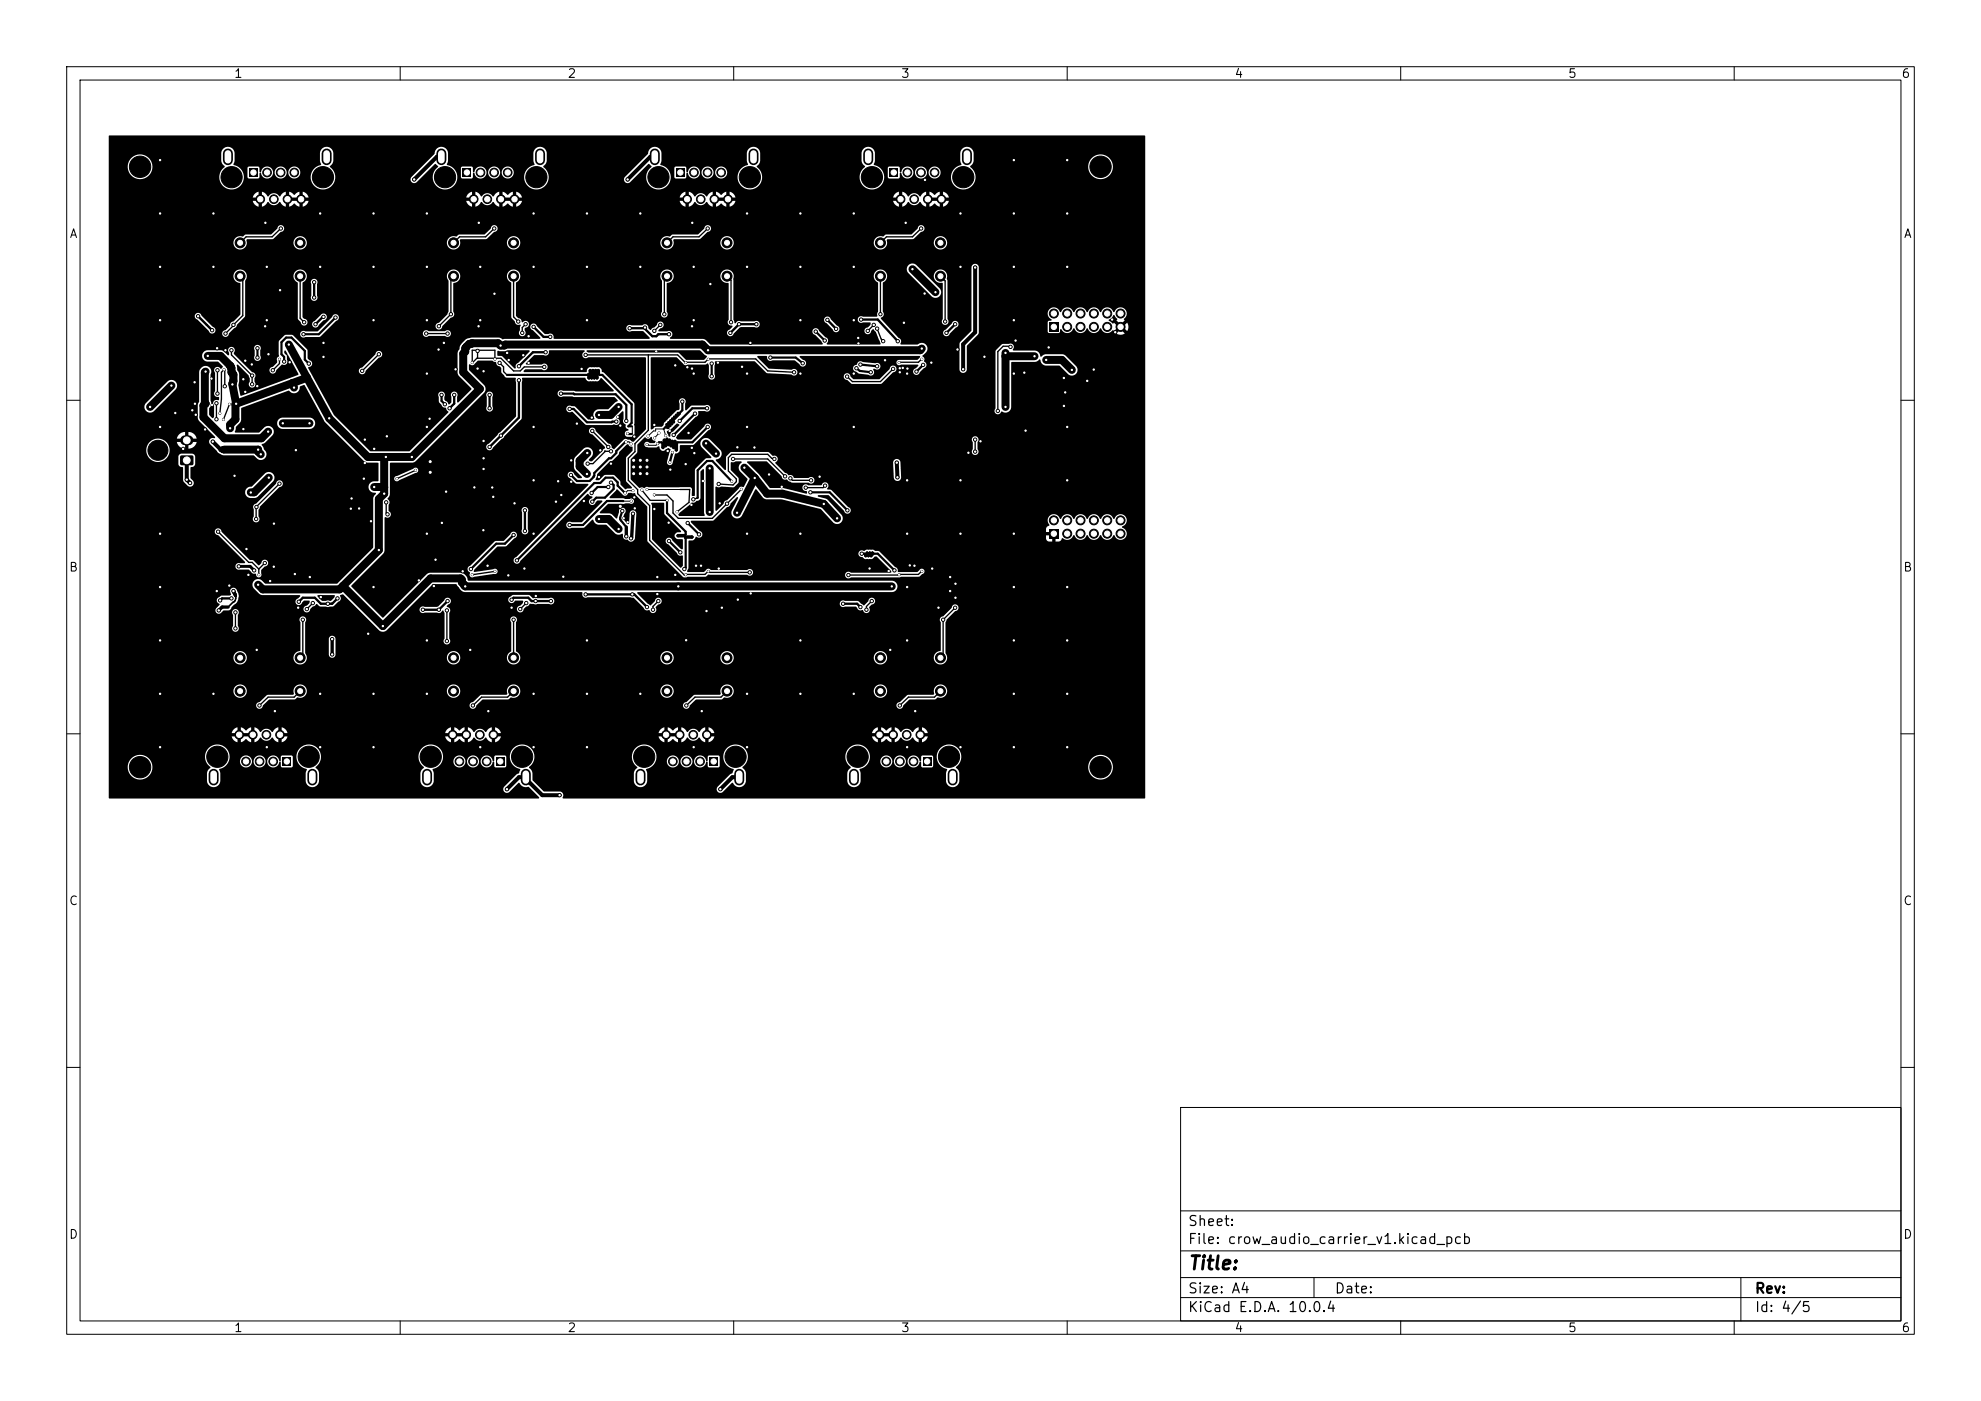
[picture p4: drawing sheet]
<svg xmlns="http://www.w3.org/2000/svg" width="297mm" height="210mm" viewBox="0 0 297 210" stroke-linecap="round" stroke-linejoin="round" font-family="sans-serif">
<defs><g id="words">
<text font-size="2" x="178" y="190.8">Title:</text>
<g font-size="1.5">
<text x="178" y="184.2">Sheet:</text>
<text x="178" y="186.9">File: crow_audio_carrier_v1.kicad_pcb</text>
<text x="178" y="197.1">KiCad E.D.A. 10.0.4</text>
<text x="178" y="194.3">Size: A4</text>
<text x="200" y="194.3">Date:</text>
<text x="263" y="194.3">Rev:</text>
<text x="263" y="197.1">Id: 4/5</text>
</g>
<g font-size="1.3">
<text x="35" y="12">1</text>
<text x="85" y="12">2</text>
<text x="135" y="12">3</text>
<text x="185" y="12">4</text>
<text x="235" y="12">5</text>
<text x="285" y="12">6</text>
<text x="10.3" y="36">A</text>
<text x="285.4" y="36">A</text>
<text x="10.3" y="86">B</text>
<text x="285.3" y="86">B</text>
<text x="10.3" y="136">C</text>
<text x="285.3" y="136">C</text>
<text x="10.3" y="186">D</text>
<text x="285.3" y="186">D</text>
<text x="35" y="200">1</text>
<text x="85" y="200">2</text>
<text x="135" y="200">3</text>
<text x="185" y="200">4</text>
<text x="235" y="200">5</text>
<text x="285" y="200">6</text>
</g>
</g></defs>
<g fill="none" stroke="#000" stroke-width=".15">
<path d="M10 10h277v190h-277zM12 12h273v186h-273zM60 10v2M110 10v2M160 10v2M210 10v2M260 10v2M10 60h2M93.5 75.1h1.2M93.8 66.2h.5l.3 .4M94.7 63.9h.1v1.2h-.1M94.9 73.6h-.8l-.4 .3"/>
<path d="M97 73.4h5M98.6 66.5l-.3 .3h-1l-.3-.2M98.8 64.9l-.7 .8M99.8 65.3l-.3-1h-1.2v.3h-.3l-.9 .8M100 75h.1M285 60h2M10 110h2M285 110h2M10 160h2M177 166h108v32h-108zM285 160h2M60 198v2"/>
<path d="M110 198v2M160 198v2M177 194.5h108M177 191.5h108M177 187.5h108M177 181.5h108M197 191.5v3M210 198v2M260 198v2M261 191.5v6.5"/>
</g>
<g fill="#000" stroke="#000" stroke-width=".15">
<circle cx="21" cy="25" r="1.6"/>
<circle cx="24" cy="24" r=".25"/>
<circle cx="24" cy="40" r=".25"/>
<circle cx="24" cy="32" r=".25"/>
<circle cx="32" cy="40" r=".25"/>
<circle cx="32" cy="32" r=".25"/>
<circle cx="34.7" cy="26.6" r="1.59"/>
<circle cx="36" cy="36.4" r=".75"/>
<circle cx="39" cy="29.9" r=".65"/>
<circle cx="39.8" cy="33.4" r=".25"/>
<circle cx="40" cy="40" r=".25"/>
<circle cx="40" cy="25.9" r=".65"/>
<circle cx="41.1" cy="29.9" r=".65"/>
<circle cx="42.1" cy="25.9" r=".65"/>
<circle cx="42.1" cy="34.2" r=".25"/>
<circle cx="43.1" cy="29.9" r=".65"/>
<circle cx="44.1" cy="25.9" r=".65"/>
<circle cx="45" cy="36.4" r=".75"/>
<circle cx="45.1" cy="29.9" r=".65"/>
<circle cx="48" cy="40" r=".25"/>
<circle cx="48" cy="32" r=".25"/>
<circle cx="48.4" cy="26.6" r="1.59"/>
<circle cx="56" cy="32" r=".25"/>
<circle cx="62.1" cy="26.9" r=".25"/>
<circle cx="64" cy="32" r=".25"/>
<circle cx="66.7" cy="26.6" r="1.59"/>
<circle cx="68" cy="36.4" r=".75"/>
<circle cx="71" cy="29.9" r=".65"/>
<circle cx="71.8" cy="33.4" r=".25"/>
<circle cx="72" cy="25.9" r=".65"/>
<circle cx="73.1" cy="29.9" r=".65"/>
<circle cx="74.1" cy="25.9" r=".65"/>
<circle cx="74.1" cy="34.2" r=".25"/>
<circle cx="75.1" cy="29.9" r=".65"/>
<circle cx="76.1" cy="25.9" r=".65"/>
<circle cx="77" cy="36.4" r=".75"/>
<circle cx="77.1" cy="29.9" r=".65"/>
<circle cx="80" cy="32" r=".25"/>
<circle cx="80.4" cy="26.6" r="1.59"/>
<circle cx="88" cy="32" r=".25"/>
<circle cx="94.1" cy="26.9" r=".25"/>
<circle cx="96" cy="40" r=".25"/>
<circle cx="96" cy="32" r=".25"/>
<circle cx="98.7" cy="26.6" r="1.59"/>
<circle cx="100" cy="36.4" r=".75"/>
<circle cx="103" cy="29.9" r=".65"/>
<circle cx="103.8" cy="33.4" r=".25"/>
<circle cx="104" cy="40" r=".25"/>
<circle cx="104" cy="25.9" r=".65"/>
<circle cx="105.1" cy="29.9" r=".65"/>
<circle cx="106.1" cy="25.9" r=".65"/>
<circle cx="106.1" cy="34.2" r=".25"/>
<circle cx="107.1" cy="29.9" r=".65"/>
<circle cx="108.1" cy="25.9" r=".65"/>
<circle cx="109" cy="36.4" r=".75"/>
<circle cx="109.1" cy="29.9" r=".65"/>
<circle cx="112" cy="40" r=".25"/>
<circle cx="112" cy="32" r=".25"/>
<circle cx="112.4" cy="26.6" r="1.59"/>
<circle cx="120" cy="40" r=".25"/>
<circle cx="120" cy="32" r=".25"/>
<circle cx="128" cy="40" r=".25"/>
<circle cx="128" cy="32" r=".25"/>
<circle cx="130.7" cy="26.6" r="1.59"/>
<circle cx="132" cy="36.4" r=".75"/>
<circle cx="135" cy="29.9" r=".65"/>
<circle cx="135.8" cy="33.4" r=".25"/>
<circle cx="136" cy="25.9" r=".65"/>
<circle cx="137.1" cy="29.9" r=".65"/>
<circle cx="138.1" cy="25.9" r=".65"/>
<circle cx="138.1" cy="34.2" r=".25"/>
<circle cx="138.7" cy="27" r=".25"/>
<circle cx="139.1" cy="29.9" r=".65"/>
<circle cx="140.1" cy="25.9" r=".65"/>
<circle cx="141" cy="36.4" r=".75"/>
<circle cx="141.1" cy="29.9" r=".65"/>
<circle cx="144" cy="32" r=".25"/>
<circle cx="144.4" cy="26.6" r="1.59"/>
<circle cx="152" cy="24" r=".25"/>
<circle cx="152" cy="40" r=".25"/>
<circle cx="152" cy="32" r=".25"/>
<circle cx="160" cy="24" r=".25"/>
<circle cx="160" cy="40" r=".25"/>
<circle cx="160" cy="32" r=".25"/>
<circle cx="165" cy="25" r="1.6"/>
<circle cx="24" cy="48" r=".25"/>
<circle cx="25.7" cy="57.8" r=".25"/>
<circle cx="29.2" cy="57.3" r=".15"/>
<circle cx="29.7" cy="47.4" r=".25"/>
<circle cx="30.8" cy="55.7" r=".25"/>
<circle cx="31.2" cy="53.3" r=".25"/>
<circle cx="31.7" cy="56.8" r=".15"/>
<circle cx="31.8" cy="49.5" r=".25"/>
<circle cx="32.5" cy="52.2" r=".25"/>
<circle cx="32.6" cy="55.5" r=".25"/>
<circle cx="32.6" cy="59" r=".25"/>
<circle cx="33.6" cy="55.4" r=".15"/>
<circle cx="33.7" cy="57.9" r=".25"/>
<circle cx="33.8" cy="52.5" r=".25"/>
<circle cx="33.8" cy="50" r=".25"/>
<circle cx="34.7" cy="52.5" r=".25"/>
<circle cx="34.8" cy="57.6" r=".25"/>
<circle cx="35" cy="48.7" r=".25"/>
<circle cx="36" cy="41.4" r=".75"/>
<circle cx="36.5" cy="56.9" r=".25"/>
<circle cx="36.8" cy="58.7" r=".25"/>
<circle cx="36.8" cy="54.1" r=".25"/>
<circle cx="37.8" cy="54.6" r=".25"/>
<circle cx="37.8" cy="57.6" r=".25"/>
<circle cx="37.8" cy="56.3" r=".25"/>
<circle cx="38.6" cy="57.9" r=".25"/>
<circle cx="38.6" cy="52.2" r=".25"/>
<circle cx="38.6" cy="53.6" r=".25"/>
<circle cx="39.7" cy="48.9" r=".25"/>
<circle cx="40" cy="48" r=".25"/>
<circle cx="40.2" cy="53.1" r=".15"/>
<circle cx="40.9" cy="55.5" r=".25"/>
<circle cx="41.9" cy="53.8" r=".15"/>
<circle cx="42" cy="43.5" r=".25"/>
<circle cx="42.6" cy="54.2" r=".25"/>
<circle cx="43.3" cy="51.6" r=".25"/>
<circle cx="43.4" cy="54.3" r=".25"/>
<circle cx="44.1" cy="58.1" r=".25"/>
<circle cx="45" cy="41.4" r=".75"/>
<circle cx="45.5" cy="50.1" r=".25"/>
<circle cx="45.6" cy="48.3" r=".25"/>
<circle cx="46.3" cy="54.5" r=".25"/>
<circle cx="47.1" cy="42.3" r=".25"/>
<circle cx="47.1" cy="44.6" r=".25"/>
<circle cx="47.3" cy="48.6" r=".25"/>
<circle cx="48.5" cy="53.5" r=".25"/>
<circle cx="48.5" cy="51.4" r=".25"/>
<circle cx="48.5" cy="47.5" r=".25"/>
<circle cx="50.3" cy="47.6" r=".25"/>
<circle cx="54.3" cy="55.6" r=".25"/>
<circle cx="56" cy="40" r=".25"/>
<circle cx="56" cy="48" r=".25"/>
<circle cx="56.8" cy="53.1" r=".25"/>
<circle cx="63.9" cy="50" r=".25"/>
<circle cx="64" cy="40" r=".25"/>
<circle cx="64" cy="48" r=".25"/>
<circle cx="64" cy="56" r=".25"/>
<circle cx="65.7" cy="52.4" r=".25"/>
<circle cx="65.8" cy="48.9" r=".25"/>
<circle cx="66.2" cy="59.2" r=".25"/>
<circle cx="66.6" cy="51.4" r=".25"/>
<circle cx="67.1" cy="50" r=".25"/>
<circle cx="67.6" cy="47.1" r=".25"/>
<circle cx="68" cy="41.4" r=".75"/>
<circle cx="68.1" cy="59.2" r=".25"/>
<circle cx="68.3" cy="55.4" r=".25"/>
<circle cx="70.8" cy="54.3" r=".15"/>
<circle cx="71.6" cy="55.2" r=".25"/>
<circle cx="71.6" cy="52.6" r=".25"/>
<circle cx="71.7" cy="48.9" r=".25"/>
<circle cx="72" cy="40" r=".25"/>
<circle cx="72" cy="48" r=".25"/>
<circle cx="72.5" cy="55.6" r=".25"/>
<circle cx="73.4" cy="59.2" r=".25"/>
<circle cx="74.1" cy="44" r=".15"/>
<circle cx="74.2" cy="53.8" r=".15"/>
<circle cx="74.9" cy="54.4" r=".25"/>
<circle cx="75" cy="51.8" r=".25"/>
<circle cx="76" cy="52.9" r=".25"/>
<circle cx="76.3" cy="54" r=".15"/>
<circle cx="77" cy="41.4" r=".75"/>
<circle cx="77.7" cy="48.2" r=".25"/>
<circle cx="77.8" cy="57" r=".25"/>
<circle cx="77.8" cy="54.9" r=".25"/>
<circle cx="78.3" cy="49.9" r=".25"/>
<circle cx="78.5" cy="53.2" r=".25"/>
<circle cx="78.8" cy="48.6" r=".25"/>
<circle cx="79.2" cy="54.4" r=".15"/>
<circle cx="79.3" cy="50.4" r=".25"/>
<circle cx="80" cy="40" r=".25"/>
<circle cx="80" cy="49" r=".25"/>
<circle cx="81.6" cy="55" r=".25"/>
<circle cx="81.8" cy="52.8" r=".25"/>
<circle cx="82.5" cy="50.5" r=".25"/>
<circle cx="84.1" cy="59" r=".25"/>
<circle cx="87.2" cy="55.3" r=".15"/>
<circle cx="87.8" cy="53.2" r=".25"/>
<circle cx="88" cy="40" r=".25"/>
<circle cx="88" cy="48" r=".25"/>
<circle cx="94.4" cy="49.2" r=".25"/>
<circle cx="96.7" cy="49.1" r=".25"/>
<circle cx="98.1" cy="49.6" r=".25"/>
<circle cx="98.4" cy="52.7" r=".15"/>
<circle cx="99" cy="48.7" r=".25"/>
<circle cx="99.6" cy="47.1" r=".25"/>
<circle cx="100" cy="41.4" r=".75"/>
<circle cx="100.3" cy="50.1" r=".25"/>
<circle cx="101.2" cy="54.8" r=".25"/>
<circle cx="102.8" cy="54.4" r=".15"/>
<circle cx="103" cy="55.1" r=".25"/>
<circle cx="103.7" cy="48.9" r=".25"/>
<circle cx="103.7" cy="55.2" r=".25"/>
<circle cx="104" cy="48" r=".25"/>
<circle cx="104" cy="56" r=".25"/>
<circle cx="106.1" cy="52.5" r=".25"/>
<circle cx="106.2" cy="53.8" r=".15"/>
<circle cx="106.5" cy="42.6" r=".25"/>
<circle cx="106.7" cy="56.4" r=".25"/>
<circle cx="106.7" cy="54.5" r=".25"/>
<circle cx="107.6" cy="54.4" r=".15"/>
<circle cx="109" cy="41.4" r=".75"/>
<circle cx="109.5" cy="49.9" r=".25"/>
<circle cx="109.6" cy="48.3" r=".25"/>
<circle cx="110.8" cy="48.6" r=".25"/>
<circle cx="111.3" cy="55" r=".25"/>
<circle cx="112" cy="56" r=".15"/>
<circle cx="112.5" cy="51.4" r=".25"/>
<circle cx="113.4" cy="48.6" r=".25"/>
<circle cx="115.5" cy="53.6" r=".25"/>
<circle cx="119.1" cy="55.8" r=".25"/>
<circle cx="120" cy="48" r=".25"/>
<circle cx="120" cy="56" r=".25"/>
<circle cx="120.3" cy="54.4" r=".25"/>
<circle cx="122.3" cy="49.7" r=".25"/>
<circle cx="123.7" cy="51" r=".25"/>
<circle cx="124.1" cy="47.9" r=".25"/>
<circle cx="125.4" cy="49.3" r=".25"/>
<circle cx="127" cy="56.4" r=".25"/>
<circle cx="128" cy="56" r=".15"/>
<circle cx="128" cy="48" r=".25"/>
<circle cx="128.4" cy="55.2" r=".25"/>
<circle cx="128.7" cy="50.7" r=".25"/>
<circle cx="128.7" cy="51.5" r=".15"/>
<circle cx="129" cy="54.6" r=".25"/>
<circle cx="129.1" cy="47.9" r=".25"/>
<circle cx="130.1" cy="49.6" r=".25"/>
<circle cx="130.5" cy="55.8" r=".25"/>
<circle cx="131" cy="48.7" r=".25"/>
<circle cx="131.5" cy="49.3" r=".25"/>
<circle cx="131.5" cy="54.9" r=".25"/>
<circle cx="132" cy="41.4" r=".75"/>
<circle cx="132" cy="47.1" r=".25"/>
<circle cx="132.4" cy="51.1" r=".25"/>
<circle cx="132.7" cy="54" r=".25"/>
<circle cx="133.9" cy="55.3" r=".25"/>
<circle cx="134.6" cy="51.2" r=".25"/>
<circle cx="134.8" cy="54.4" r=".15"/>
<circle cx="134.9" cy="55.8" r=".25"/>
<circle cx="134.9" cy="55.2" r=".25"/>
<circle cx="135.3" cy="55.1" r=".25"/>
<circle cx="135.5" cy="48.4" r=".25"/>
<circle cx="136" cy="56" r=".25"/>
<circle cx="136.1" cy="55.2" r=".25"/>
<circle cx="136.8" cy="40.4" r=".25"/>
<circle cx="137.4" cy="55.7" r=".25"/>
<circle cx="138.2" cy="52.2" r=".25"/>
<circle cx="138.2" cy="53.8" r=".15"/>
<circle cx="138.4" cy="54.7" r=".25"/>
<circle cx="138.6" cy="44" r=".25"/>
<circle cx="139.6" cy="54.4" r=".25"/>
<circle cx="140.2" cy="43.8" r=".25"/>
<circle cx="141" cy="41.4" r=".75"/>
<circle cx="141.7" cy="48.2" r=".25"/>
<circle cx="141.9" cy="49.9" r=".25"/>
<circle cx="143.2" cy="48.6" r=".25"/>
<circle cx="143.5" cy="52.4" r=".25"/>
<circle cx="144" cy="40" r=".15"/>
<circle cx="144.4" cy="55.3" r=".25"/>
<circle cx="146.2" cy="40.1" r=".25"/>
<circle cx="147.6" cy="53.5" r=".25"/>
<circle cx="150.8" cy="52.9" r=".25"/>
<circle cx="151.5" cy="52" r=".25"/>
<circle cx="152" cy="48" r=".25"/>
<circle cx="152" cy="56" r=".25"/>
<circle cx="152.3" cy="51" r=".25"/>
<circle cx="153.6" cy="55.9" r=".15"/>
<circle cx="155.1" cy="53.4" r=".25"/>
<circle cx="156.8" cy="53.9" r=".25"/>
<circle cx="157.2" cy="52.1" r=".25"/>
<circle cx="158" cy="47" r=".67"/>
<circle cx="159.5" cy="56.7" r=".25"/>
<circle cx="159.7" cy="58.8" r=".25"/>
<circle cx="160" cy="49" r=".67"/>
<circle cx="160" cy="47" r=".67"/>
<circle cx="160.7" cy="55.4" r=".25"/>
<circle cx="162" cy="49" r=".67"/>
<circle cx="162" cy="47" r=".67"/>
<circle cx="163" cy="57.1" r=".25"/>
<circle cx="164" cy="55.4" r=".25"/>
<circle cx="164" cy="49" r=".67"/>
<circle cx="164" cy="47" r=".67"/>
<circle cx="166" cy="49" r=".67"/>
<circle cx="166" cy="47" r=".67"/>
<circle cx="166.7" cy="47.9" r=".15"/>
<circle cx="167.2" cy="49.8" r=".25"/>
<circle cx="168" cy="49" r=".67"/>
<circle cx="168" cy="47" r=".67"/>
<circle cx="22.5" cy="61" r=".25"/>
<circle cx="23.7" cy="67.5" r="1.5"/>
<circle cx="24" cy="80" r=".25"/>
<circle cx="24" cy="64" r=".25"/>
<circle cx="26.3" cy="61.9" r=".25"/>
<circle cx="27.5" cy="67.3" r=".25"/>
<circle cx="28" cy="71.9" r=".25"/>
<circle cx="28.5" cy="72.4" r=".25"/>
<circle cx="28.8" cy="61.5" r=".25"/>
<circle cx="29.2" cy="60.5" r=".25"/>
<circle cx="29.3" cy="62.2" r=".25"/>
<circle cx="30.7" cy="64.4" r=".25"/>
<circle cx="31.8" cy="60.7" r=".15"/>
<circle cx="31.9" cy="66.2" r=".25"/>
<circle cx="32.4" cy="60.4" r=".25"/>
<circle cx="32.4" cy="62.8" r=".25"/>
<circle cx="32.7" cy="79.7" r=".25"/>
<circle cx="33" cy="62" r=".15"/>
<circle cx="33.5" cy="62.9" r=".15"/>
<circle cx="34.4" cy="60.6" r=".15"/>
<circle cx="34.5" cy="64.2" r=".25"/>
<circle cx="35.2" cy="71.3" r=".25"/>
<circle cx="35.4" cy="60.5" r=".25"/>
<circle cx="36.5" cy="64.3" r=".25"/>
<circle cx="37.6" cy="73.8" r=".25"/>
<circle cx="38.4" cy="77.8" r=".25"/>
<circle cx="38.5" cy="76" r=".25"/>
<circle cx="38.7" cy="67.4" r=".25"/>
<circle cx="39.1" cy="68.1" r=".25"/>
<circle cx="40.2" cy="64.7" r=".25"/>
<circle cx="40.3" cy="71.6" r=".25"/>
<circle cx="41.1" cy="78.5" r=".25"/>
<circle cx="41.9" cy="72.5" r=".25"/>
<circle cx="42.4" cy="63.4" r=".25"/>
<circle cx="44.4" cy="67.5" r=".25"/>
<circle cx="46.4" cy="63.4" r=".25"/>
<circle cx="49.4" cy="62.7" r=".25"/>
<circle cx="52.6" cy="76.3" r=".25"/>
<circle cx="52.7" cy="74.7" r=".25"/>
<circle cx="53.8" cy="76.2" r=".25"/>
<circle cx="54.6" cy="71.7" r=".25"/>
<circle cx="54.7" cy="65.9" r=".25"/>
<circle cx="54.7" cy="69.4" r=".15"/>
<circle cx="55.6" cy="78.1" r=".25"/>
<circle cx="56.1" cy="67.3" r=".25"/>
<circle cx="56.1" cy="73" r=".25"/>
<circle cx="57.6" cy="74" r=".25"/>
<circle cx="57.8" cy="68.5" r=".25"/>
<circle cx="57.9" cy="75.3" r=".25"/>
<circle cx="58" cy="65.4" r=".25"/>
<circle cx="58.1" cy="77.1" r=".25"/>
<circle cx="59.5" cy="71.8" r=".15"/>
<circle cx="61.7" cy="68.5" r=".25"/>
<circle cx="62.3" cy="70.5" r=".15"/>
<circle cx="64" cy="80" r=".25"/>
<circle cx="64" cy="64" r=".25"/>
<circle cx="64.4" cy="62.8" r=".25"/>
<circle cx="64.5" cy="69.2" r=".3"/>
<circle cx="64.5" cy="70.8" r=".3"/>
<circle cx="66.3" cy="78.4" r=".25"/>
<circle cx="66.7" cy="60.6" r=".25"/>
<circle cx="66.9" cy="73.7" r=".25"/>
<circle cx="67.4" cy="61.2" r=".25"/>
<circle cx="71.1" cy="73.1" r=".25"/>
<circle cx="72.5" cy="79.5" r=".15"/>
<circle cx="72.5" cy="66.1" r=".25"/>
<circle cx="72.5" cy="68.7" r=".25"/>
<circle cx="72.5" cy="70.3" r=".25"/>
<circle cx="73.4" cy="61.2" r=".25"/>
<circle cx="73.4" cy="67" r=".25"/>
<circle cx="73.8" cy="73.1" r=".25"/>
<circle cx="73.9" cy="74.5" r=".25"/>
<circle cx="75.1" cy="65.3" r=".25"/>
<circle cx="77.1" cy="75.4" r=".25"/>
<circle cx="78.7" cy="79.6" r=".25"/>
<circle cx="78.7" cy="76.5" r=".25"/>
<circle cx="80" cy="80" r=".15"/>
<circle cx="80" cy="72" r=".25"/>
<circle cx="80" cy="64" r=".25"/>
<circle cx="83.3" cy="75.2" r=".25"/>
<circle cx="83.7" cy="72.1" r=".25"/>
<circle cx="84.1" cy="74.2" r=".25"/>
<circle cx="85.4" cy="78.7" r=".25"/>
<circle cx="85.4" cy="61.3" r=".25"/>
<circle cx="85.6" cy="71.2" r=".25"/>
<circle cx="85.6" cy="69" r=".25"/>
<circle cx="85.6" cy="72.2" r=".15"/>
<circle cx="86.5" cy="63.5" r=".25"/>
<circle cx="87.5" cy="75.1" r=".25"/>
<circle cx="88" cy="71.1" r=".25"/>
<circle cx="88" cy="67.9" r=".25"/>
<circle cx="88.1" cy="69.5" r=".25"/>
<circle cx="88.7" cy="73.9" r=".25"/>
<circle cx="88.7" cy="62.6" r=".25"/>
<circle cx="88.8" cy="75.2" r=".25"/>
<circle cx="88.8" cy="64.6" r=".25"/>
<circle cx="89.8" cy="77.8" r=".25"/>
<circle cx="89.8" cy="62.2" r=".25"/>
<circle cx="89.8" cy="71.5" r=".25"/>
<circle cx="90" cy="67.5" r=".25"/>
<circle cx="91.2" cy="67" r=".25"/>
<circle cx="91.2" cy="73" r=".25"/>
<circle cx="91.6" cy="69.5" r=".25"/>
<circle cx="91.6" cy="72.3" r=".25"/>
<circle cx="91.6" cy="67.6" r=".25"/>
<circle cx="92.4" cy="63.2" r=".25"/>
<circle cx="92.6" cy="62.5" r=".15"/>
<circle cx="92.7" cy="61" r=".25"/>
<circle cx="92.7" cy="79.3" r=".25"/>
<circle cx="93" cy="63.8" r=".15"/>
<circle cx="93" cy="75.9" r=".3"/>
<circle cx="93.3" cy="76.6" r=".25"/>
<circle cx="93.5" cy="77.7" r=".15"/>
<circle cx="93.7" cy="73.9" r=".15"/>
<circle cx="93.9" cy="66.2" r=".15"/>
<circle cx="93.9" cy="63.1" r=".25"/>
<circle cx="94.1" cy="65" r=".15"/>
<circle cx="94.1" cy="78.3" r=".15"/>
<circle cx="94.6" cy="66.5" r=".15"/>
<circle cx="94.6" cy="75.1" r=".15"/>
<circle cx="94.9" cy="73.5" r=".15"/>
<circle cx="94.9" cy="77" r=".25"/>
<circle cx="95" cy="71" r=".3"/>
<circle cx="95" cy="70" r=".3"/>
<circle cx="95" cy="69" r=".3"/>
<circle cx="95.1" cy="74.6" r=".25"/>
<circle cx="95.1" cy="65.5" r=".25"/>
<circle cx="95.2" cy="76.2" r=".15"/>
<circle cx="96" cy="71" r=".3"/>
<circle cx="96" cy="70" r=".3"/>
<circle cx="96" cy="69" r=".3"/>
<circle cx="96.2" cy="73.5" r=".15"/>
<circle cx="97" cy="66.6" r=".15"/>
<circle cx="97" cy="73.4" r=".15"/>
<circle cx="97" cy="71" r=".3"/>
<circle cx="97" cy="70" r=".3"/>
<circle cx="97" cy="69" r=".3"/>
<circle cx="97.2" cy="65.4" r=".15"/>
<circle cx="98.1" cy="63.7" r=".25"/>
<circle cx="98.1" cy="76.3" r=".25"/>
<circle cx="98.1" cy="74.2" r=".15"/>
<circle cx="98.2" cy="65.6" r=".15"/>
<circle cx="98.6" cy="66.5" r=".15"/>
<circle cx="98.8" cy="64.9" r=".15"/>
<circle cx="99.8" cy="65.3" r=".15"/>
<circle cx="100" cy="75" r=".15"/>
<circle cx="100.1" cy="67.6" r=".25"/>
<circle cx="100.3" cy="78.3" r=".25"/>
<circle cx="100.4" cy="64.6" r=".15"/>
<circle cx="100.4" cy="69.3" r=".15"/>
<circle cx="100.5" cy="70.4" r=".25"/>
<circle cx="100.8" cy="67.8" r=".15"/>
<circle cx="101" cy="65.2" r=".25"/>
<circle cx="101.5" cy="76.7" r=".15"/>
<circle cx="101.9" cy="63.1" r=".25"/>
<circle cx="102.3" cy="60.2" r=".25"/>
<circle cx="102.8" cy="69.6" r=".25"/>
<circle cx="103.1" cy="78.4" r=".25"/>
<circle cx="103.2" cy="64.9" r=".25"/>
<circle cx="103.7" cy="75.7" r=".15"/>
<circle cx="103.7" cy="67.1" r=".25"/>
<circle cx="103.9" cy="74.8" r=".25"/>
<circle cx="104.1" cy="67.9" r=".25"/>
<circle cx="104.2" cy="62" r=".25"/>
<circle cx="105.4" cy="72.1" r=".15"/>
<circle cx="105.8" cy="66.4" r=".25"/>
<circle cx="106" cy="61.2" r=".25"/>
<circle cx="106.1" cy="64" r=".25"/>
<circle cx="106.4" cy="70.2" r=".25"/>
<circle cx="106.4" cy="76.8" r=".25"/>
<circle cx="107.4" cy="68" r=".25"/>
<circle cx="107.7" cy="72.6" r=".25"/>
<circle cx="107.9" cy="75.4" r=".25"/>
<circle cx="109" cy="75.5" r=".25"/>
<circle cx="109.7" cy="72.2" r=".15"/>
<circle cx="109.9" cy="68.8" r=".25"/>
<circle cx="110.5" cy="76.9" r=".25"/>
<circle cx="110.6" cy="67" r=".15"/>
<circle cx="111.1" cy="73.3" r=".15"/>
<circle cx="111.6" cy="70.1" r=".25"/>
<circle cx="112" cy="80" r=".25"/>
<circle cx="112" cy="64" r=".25"/>
<circle cx="113.1" cy="67.1" r=".25"/>
<circle cx="113.2" cy="71.6" r=".25"/>
<circle cx="115.3" cy="71.1" r=".15"/>
<circle cx="116.1" cy="68.8" r=".25"/>
<circle cx="117.2" cy="73" r=".15"/>
<circle cx="117.7" cy="71.4" r=".25"/>
<circle cx="118.5" cy="71.7" r=".25"/>
<circle cx="120" cy="80" r=".25"/>
<circle cx="120.8" cy="73.1" r=".25"/>
<circle cx="121.5" cy="73.8" r=".25"/>
<circle cx="121.6" cy="72" r=".25"/>
<circle cx="122.9" cy="71.5" r=".25"/>
<circle cx="123.5" cy="75.5" r=".15"/>
<circle cx="123.7" cy="72.8" r=".25"/>
<circle cx="125.5" cy="77.7" r=".25"/>
<circle cx="127.1" cy="76.5" r=".25"/>
<circle cx="128" cy="64" r=".25"/>
<circle cx="134.4" cy="69.3" r=".25"/>
<circle cx="134.5" cy="71.6" r=".25"/>
<circle cx="136" cy="80" r=".25"/>
<circle cx="136" cy="72" r=".25"/>
<circle cx="144" cy="80" r=".25"/>
<circle cx="144" cy="72" r=".25"/>
<circle cx="145.2" cy="67.9" r=".25"/>
<circle cx="146.2" cy="65.9" r=".25"/>
<circle cx="146.2" cy="67.7" r=".25"/>
<circle cx="147" cy="66.2" r=".15"/>
<circle cx="149.6" cy="61.6" r=".25"/>
<circle cx="150.8" cy="61" r=".25"/>
<circle cx="152" cy="80" r=".25"/>
<circle cx="153.8" cy="64.6" r=".25"/>
<circle cx="158" cy="78" r=".67"/>
<circle cx="159.5" cy="60.9" r=".25"/>
<circle cx="160" cy="80" r=".67"/>
<circle cx="160" cy="78" r=".67"/>
<circle cx="160" cy="72" r=".25"/>
<circle cx="160" cy="64" r=".25"/>
<circle cx="162" cy="80" r=".67"/>
<circle cx="162" cy="78" r=".67"/>
<circle cx="164" cy="80" r=".67"/>
<circle cx="164" cy="78" r=".67"/>
<circle cx="166" cy="80" r=".67"/>
<circle cx="166" cy="78" r=".67"/>
<circle cx="168" cy="80" r=".67"/>
<circle cx="168" cy="78" r=".67"/>
<circle cx="24" cy="96" r=".25"/>
<circle cx="24" cy="88" r=".25"/>
<circle cx="32.5" cy="88.6" r=".25"/>
<circle cx="32.8" cy="91.5" r=".25"/>
<circle cx="33" cy="90" r=".25"/>
<circle cx="34.4" cy="87.8" r=".25"/>
<circle cx="34.7" cy="89.7" r=".25"/>
<circle cx="35" cy="88.6" r=".25"/>
<circle cx="35.3" cy="94.2" r=".25"/>
<circle cx="35.3" cy="91.8" r=".25"/>
<circle cx="35.8" cy="84.9" r=".25"/>
<circle cx="36" cy="98.6" r=".75"/>
<circle cx="37" cy="82.3" r=".25"/>
<circle cx="37.2" cy="86.2" r=".25"/>
<circle cx="38.1" cy="85.5" r=".25"/>
<circle cx="38.5" cy="97.4" r=".25"/>
<circle cx="38.7" cy="87.6" r=".25"/>
<circle cx="38.8" cy="86.2" r=".15"/>
<circle cx="39.7" cy="84.4" r=".25"/>
<circle cx="40.5" cy="87.1" r=".25"/>
<circle cx="41.1" cy="84.9" r=".15"/>
<circle cx="44.2" cy="86" r=".15"/>
<circle cx="44.7" cy="91.1" r=".15"/>
<circle cx="44.8" cy="90.2" r=".25"/>
<circle cx="45" cy="98.6" r=".75"/>
<circle cx="45.4" cy="92.9" r=".25"/>
<circle cx="46" cy="91.3" r=".25"/>
<circle cx="46.4" cy="86.5" r=".25"/>
<circle cx="46.9" cy="90.4" r=".25"/>
<circle cx="48.1" cy="89.5" r=".25"/>
<circle cx="49.1" cy="90.5" r=".25"/>
<circle cx="49.8" cy="95.8" r=".25"/>
<circle cx="49.8" cy="98.1" r=".25"/>
<circle cx="50.6" cy="89.7" r=".25"/>
<circle cx="55.2" cy="95" r=".25"/>
<circle cx="56" cy="88" r=".25"/>
<circle cx="56.8" cy="82.4" r=".25"/>
<circle cx="57.4" cy="93.8" r=".25"/>
<circle cx="62.8" cy="87" r=".15"/>
<circle cx="63.4" cy="91.4" r=".25"/>
<circle cx="64" cy="96" r=".25"/>
<circle cx="65" cy="87.8" r=".25"/>
<circle cx="65.3" cy="83.9" r=".25"/>
<circle cx="65.8" cy="91.4" r=".25"/>
<circle cx="67" cy="91.5" r=".25"/>
<circle cx="67" cy="96.1" r=".25"/>
<circle cx="67.1" cy="90.1" r=".25"/>
<circle cx="68" cy="98.6" r=".75"/>
<circle cx="69.4" cy="85.6" r=".25"/>
<circle cx="69.7" cy="87.9" r=".25"/>
<circle cx="70.5" cy="97.4" r=".25"/>
<circle cx="70.6" cy="85.3" r=".25"/>
<circle cx="70.8" cy="86.2" r=".15"/>
<circle cx="73.1" cy="84.8" r=".25"/>
<circle cx="74.2" cy="85.7" r=".15"/>
<circle cx="76.2" cy="86.2" r=".15"/>
<circle cx="76.7" cy="89.9" r=".25"/>
<circle cx="76.7" cy="91.1" r=".15"/>
<circle cx="77" cy="92.9" r=".25"/>
<circle cx="77" cy="80.2" r=".25"/>
<circle cx="77" cy="98.6" r=".75"/>
<circle cx="77.5" cy="84" r=".25"/>
<circle cx="78" cy="91.3" r=".25"/>
<circle cx="78.6" cy="85.2" r=".25"/>
<circle cx="78.9" cy="90.4" r=".25"/>
<circle cx="80.3" cy="90.1" r=".25"/>
<circle cx="80.3" cy="89.3" r=".25"/>
<circle cx="82.6" cy="90.1" r=".25"/>
<circle cx="84.4" cy="86.4" r=".25"/>
<circle cx="87.8" cy="89.1" r=".25"/>
<circle cx="88" cy="96" r=".25"/>
<circle cx="93.9" cy="80.4" r=".25"/>
<circle cx="94.6" cy="80.7" r=".25"/>
<circle cx="94.8" cy="89.1" r=".25"/>
<circle cx="97" cy="91" r=".25"/>
<circle cx="97.9" cy="91.4" r=".25"/>
<circle cx="98.5" cy="86.5" r=".25"/>
<circle cx="98.6" cy="89" r=".25"/>
<circle cx="98.7" cy="90.1" r=".25"/>
<circle cx="100" cy="98.6" r=".75"/>
<circle cx="100.3" cy="81.1" r=".25"/>
<circle cx="101.2" cy="86.2" r=".25"/>
<circle cx="101.7" cy="87.9" r=".25"/>
<circle cx="102" cy="82.8" r=".25"/>
<circle cx="102.6" cy="85.3" r=".25"/>
<circle cx="102.8" cy="86.2" r=".15"/>
<circle cx="102.9" cy="96" r=".15"/>
<circle cx="104.4" cy="84.8" r=".25"/>
<circle cx="104.8" cy="80.1" r=".25"/>
<circle cx="105.1" cy="84.8" r=".25"/>
<circle cx="105.9" cy="91.6" r=".25"/>
<circle cx="106.2" cy="85.6" r=".15"/>
<circle cx="107.8" cy="85.2" r=".15"/>
<circle cx="108.2" cy="91.1" r=".25"/>
<circle cx="109" cy="98.6" r=".75"/>
<circle cx="110.6" cy="89.9" r=".15"/>
<circle cx="112.4" cy="85.8" r=".25"/>
<circle cx="112.6" cy="88.9" r=".15"/>
<circle cx="120" cy="96" r=".25"/>
<circle cx="126.4" cy="90.5" r=".25"/>
<circle cx="127.2" cy="86.2" r=".25"/>
<circle cx="129" cy="91" r=".25"/>
<circle cx="129.2" cy="83" r=".25"/>
<circle cx="129.9" cy="91.4" r=".25"/>
<circle cx="130.4" cy="85.2" r=".25"/>
<circle cx="130.7" cy="90.1" r=".25"/>
<circle cx="132" cy="98.6" r=".75"/>
<circle cx="133.2" cy="85.6" r=".15"/>
<circle cx="133.5" cy="97.4" r=".15"/>
<circle cx="133.7" cy="87.9" r=".25"/>
<circle cx="134.1" cy="85.5" r=".25"/>
<circle cx="134.8" cy="86.2" r=".15"/>
<circle cx="136" cy="96" r=".25"/>
<circle cx="136" cy="88" r=".25"/>
<circle cx="136.4" cy="84.7" r=".25"/>
<circle cx="137.1" cy="84.8" r=".25"/>
<circle cx="138.2" cy="85.6" r=".15"/>
<circle cx="139.8" cy="85.2" r=".25"/>
<circle cx="140.7" cy="91.1" r=".15"/>
<circle cx="141" cy="98.6" r=".75"/>
<circle cx="141.4" cy="92.9" r=".25"/>
<circle cx="142.5" cy="88.6" r=".25"/>
<circle cx="142.5" cy="86.5" r=".25"/>
<circle cx="143.2" cy="91.1" r=".25"/>
<circle cx="143.2" cy="89.6" r=".25"/>
<circle cx="143.2" cy="87.5" r=".25"/>
<circle cx="152" cy="96" r=".25"/>
<circle cx="152" cy="88" r=".25"/>
<circle cx="160" cy="96" r=".25"/>
<circle cx="160" cy="88" r=".25"/>
<circle cx="21" cy="115" r="1.6"/>
<circle cx="24" cy="112" r=".25"/>
<circle cx="24" cy="104" r=".25"/>
<circle cx="32" cy="104" r=".25"/>
<circle cx="32.6" cy="113.4" r="1.59"/>
<circle cx="35.9" cy="110.1" r=".65"/>
<circle cx="36" cy="103.6" r=".75"/>
<circle cx="36.9" cy="114.1" r=".65"/>
<circle cx="37.9" cy="110.1" r=".65"/>
<circle cx="38.9" cy="105.7" r=".25"/>
<circle cx="38.9" cy="114.1" r=".65"/>
<circle cx="39.9" cy="110.1" r=".65"/>
<circle cx="40" cy="112" r=".25"/>
<circle cx="41" cy="114.1" r=".65"/>
<circle cx="41.2" cy="106.6" r=".25"/>
<circle cx="42" cy="110.1" r=".65"/>
<circle cx="45" cy="103.6" r=".75"/>
<circle cx="46.3" cy="113.4" r="1.59"/>
<circle cx="48" cy="112" r=".25"/>
<circle cx="48" cy="104" r=".25"/>
<circle cx="56" cy="112" r=".25"/>
<circle cx="56" cy="104" r=".25"/>
<circle cx="64" cy="104" r=".25"/>
<circle cx="64.6" cy="113.4" r="1.59"/>
<circle cx="67.9" cy="110.1" r=".65"/>
<circle cx="68" cy="103.6" r=".75"/>
<circle cx="68.9" cy="114.1" r=".65"/>
<circle cx="69.9" cy="110.1" r=".65"/>
<circle cx="70.9" cy="105.7" r=".25"/>
<circle cx="70.9" cy="114.1" r=".65"/>
<circle cx="71.9" cy="110.1" r=".65"/>
<circle cx="72" cy="112" r=".25"/>
<circle cx="73" cy="114.1" r=".65"/>
<circle cx="73.2" cy="106.6" r=".25"/>
<circle cx="74" cy="110.1" r=".65"/>
<circle cx="76" cy="118.3" r=".25"/>
<circle cx="77" cy="103.6" r=".75"/>
<circle cx="78.3" cy="113.4" r="1.59"/>
<circle cx="80" cy="112" r=".25"/>
<circle cx="80" cy="104" r=".25"/>
<circle cx="83.9" cy="119.2" r=".25"/>
<circle cx="88" cy="112" r=".25"/>
<circle cx="88" cy="104" r=".25"/>
<circle cx="96" cy="104" r=".25"/>
<circle cx="96.6" cy="113.4" r="1.59"/>
<circle cx="99.9" cy="110.1" r=".65"/>
<circle cx="100" cy="103.6" r=".75"/>
<circle cx="100.9" cy="114.1" r=".65"/>
<circle cx="101.9" cy="110.1" r=".65"/>
<circle cx="102.9" cy="105.7" r=".25"/>
<circle cx="102.9" cy="114.1" r=".65"/>
<circle cx="103.9" cy="110.1" r=".65"/>
<circle cx="104" cy="112" r=".25"/>
<circle cx="105" cy="114.1" r=".65"/>
<circle cx="105.2" cy="106.6" r=".25"/>
<circle cx="106" cy="110.1" r=".65"/>
<circle cx="108" cy="118.3" r=".25"/>
<circle cx="109" cy="103.6" r=".75"/>
<circle cx="110.3" cy="113.4" r="1.59"/>
<circle cx="112" cy="112" r=".25"/>
<circle cx="112" cy="104" r=".25"/>
<circle cx="120" cy="104" r=".25"/>
<circle cx="128" cy="104" r=".25"/>
<circle cx="128.6" cy="113.4" r="1.59"/>
<circle cx="131.9" cy="110.1" r=".65"/>
<circle cx="132" cy="103.6" r=".75"/>
<circle cx="132.9" cy="114.1" r=".65"/>
<circle cx="133.9" cy="110.1" r=".65"/>
<circle cx="134.9" cy="105.7" r=".25"/>
<circle cx="134.9" cy="114.1" r=".65"/>
<circle cx="135.9" cy="110.1" r=".65"/>
<circle cx="136" cy="112" r=".25"/>
<circle cx="137" cy="114.1" r=".65"/>
<circle cx="137.2" cy="106.6" r=".25"/>
<circle cx="138" cy="110.1" r=".65"/>
<circle cx="141" cy="103.6" r=".75"/>
<circle cx="142.3" cy="113.4" r="1.59"/>
<circle cx="144" cy="112" r=".25"/>
<circle cx="152" cy="112" r=".25"/>
<circle cx="152" cy="104" r=".25"/>
<circle cx="160" cy="112" r=".25"/>
<circle cx="160" cy="104" r=".25"/>
<circle cx="165" cy="115" r="1.6"/>
</g>
<g fill="#000">
<path d="M37.3 25.2h1.3v1.3h-1.3zM43.4 29.6h1.4l-.1 .2 .1 .3h-1.4l.1-.2zM69.4 25.2h1.2v1.3h-1.2zM75.4 29.6h1.4l-.1 .2 .1 .3h-1.4l.1-.2zM101.3 25.2h1.4v1.3h-1.4zM107.4 29.6h1.4l-.1 .2 .1 .3h-1.4l.1-.2zM133.3 25.2h1.4v1.3h-1.4zM139.4 29.6h1.4l-.1 .2 .1 .3h-1.4l.1-.2zM16.3 20.4h155.4v99.2l-87.2 .1-.2-.1a.57 .57 0 0 0-.3-1h-2.4l-.5-.4h26.3v.2a.56 .56 0 0 0 .9 .3l1.4-1.3h.2a1 1 0 0 0 1.1 .6 1 1 0 0 0 .8-.9v-1.4l-.5-.7a2.02 2.02 0 0 0 .8-1.7h14.6l.1 .5a2.44 2.44 0 0 0 .8 1.3l-.5 .6-.1 1.4a1.01 1.01 0 0 0 1 .9 1.01 1.01 0 0 0 1-.9v-1.2l-.2-.5 .1-.2a1.84 1.84 0 0 0 1.4-1.1h1.7v.1a.9 .9 0 0 0 1 .8 .9 .9 0 0 0 .8-.9h.2v.1a.9 .9 0 0 0 1 .8 .9 .9 0 0 0 .8-.9h.3v.1a.92 .92 0 0 0 .9 .8 .92 .92 0 0 0 .9-.8h.2v.7l.2 .1h1.4l.2-.2-.1-1.5h.6v.3a2.04 2.04 0 0 0 1.6 1.7l-.2 .6v1.2a1.01 1.01 0 0 0 1 .9 1.01 1.01 0 0 0 1-.9v-1.2l-.1-.4-.4-.4 .1-.2h19.7v.2a1.85 1.85 0 0 0 2.9 1.5 1.85 1.85 0 0 0 0-3.2 1.85 1.85 0 0 0-2.9 1.5h-19.7l.1-.1a1.84 1.84 0 0 0-.4-3 1.84 1.84 0 0 0-2.7 1.5h-2.1l-.2 .1v.7h-.2a.92 .92 0 0 0-.9-.9 .92 .92 0 0 0-.9 .9l-.3-.1a.9 .9 0 0 0-.9-.8 .9 .9 0 0 0-.9 .9l-.2-.1a.9 .9 0 0 0-.9-.8 .9 .9 0 0 0-.9 .9l-1.7-.1a1.84 1.84 0 0 0-1.4-2.4 1.84 1.84 0 0 0-2.2 1.7h-14.6v-.2a1.85 1.85 0 0 0-3.2-.9 1.85 1.85 0 0 0 1.1 3.1l-.1 .2a.53 .53 0 0 1-.4 .6l-1.9 1.9-.2 .2h-26.3l-1.3-1.3v-1.2l-.5-.7a2.02 2.02 0 0 0 .8-1.7h14.6l.1 .5a2.43 2.43 0 0 0 .8 1.3l-.5 .6-.1 1.4a1.01 1.01 0 0 0 1 .9 1.01 1.01 0 0 0 1-.9v-1.2l-.2-.5 .1-.2a1.84 1.84 0 0 0 1.4-1.1h1.7v.1a.9 .9 0 0 0 1 .8 .9 .9 0 0 0 .8-.9h.2v.1a.9 .9 0 0 0 1 .8 .9 .9 0 0 0 .8-.9h.3v.1a.92 .92 0 0 0 .9 .8 .92 .92 0 0 0 .9-.8h.2v.7l.2 .1h1.4l.2-.1v-1.4l-.2-.2h-1.4l-.2 .1v.7h-.2a.92 .92 0 0 0-.9-.9 .92 .92 0 0 0-.9 .9l-.3-.1a.9 .9 0 0 0-.9-.8 .9 .9 0 0 0-.9 .9l-.2-.1a.9 .9 0 0 0-.9-.8 .9 .9 0 0 0-.9 .9l-1.7-.1a1.84 1.84 0 0 0-1.4-2.4 1.84 1.84 0 0 0-2.2 1.7h-14.6v-.2a1.85 1.85 0 0 0-3.2-.9 1.85 1.85 0 0 0 1.1 3.1l-.1 .2a.53 .53 0 0 1-.4 .6l-2 2a.56 .56 0 0 0 .2 .6 .56 .56 0 0 0 .6 0l1.4-1.3h.2a1.14 1.14 0 0 0 1.4 .6l1.5 1.5v.2h-64.4l-.1-4.8h2.8a1.85 1.85 0 0 0 2.8 1.7 1.85 1.85 0 0 0-.1-3.3h8.9l.1 .5a2.43 2.43 0 0 0 .8 1.3l-.5 .6-.1 1.4a1.01 1.01 0 0 0 1 .9 1.01 1.01 0 0 0 1-.9v-1.2l-.2-.5 .1-.2a1.84 1.84 0 0 0 1.4-1.1h1.7v.1a.9 .9 0 0 0 1 .8 .9 .9 0 0 0 .8-.9h.2v.1a.9 .9 0 0 0 1 .8 .9 .9 0 0 0 .8-.9h.3v.1a.92 .92 0 0 0 .9 .8 .92 .92 0 0 0 .9-.8h.2v.7l.2 .1h1.4l.2-.2-.1-1.5h.6v.3a2.04 2.04 0 0 0 1.6 1.7l-.2 .6v1.2a1.01 1.01 0 0 0 1 .9 1.01 1.01 0 0 0 1-.9v-1.4l-.5-.7a2.02 2.02 0 0 0 .8-1.7h14.6l.1 .5a2.43 2.43 0 0 0 .8 1.3l-.5 .6-.1 1.4a1.01 1.01 0 0 0 1 .9 1.01 1.01 0 0 0 1-.9v-1.2l-.2-.5 .1-.2a1.84 1.84 0 0 0 1.4-1.1h1.7v.1a.9 .9 0 0 0 1 .8 .9 .9 0 0 0 .8-.9h.2v.1a.9 .9 0 0 0 1 .8 .9 .9 0 0 0 .8-.9h.3v.1a.92 .92 0 0 0 .9 .8 .92 .92 0 0 0 .9-.8h.2v.7l.2 .1h1.4l.2-.1v-1.4l-.2-.2h-1.4l-.2 .1v.7h-.2a.92 .92 0 0 0-.9-.9 .92 .92 0 0 0-.9 .9l-.3-.1a.9 .9 0 0 0-.9-.8 .9 .9 0 0 0-.9 .9l-.2-.1a.9 .9 0 0 0-.9-.8 .9 .9 0 0 0-.9 .9l-1.7-.1a1.84 1.84 0 0 0-1.4-2.4 1.84 1.84 0 0 0-2.2 1.7h-14.6v-.2a1.84 1.84 0 0 0-1.9-1.5 1.84 1.84 0 0 0-1.8 1.7h-2.1l-.2 .1v.7h-.2a.92 .92 0 0 0-.9-.9 .92 .92 0 0 0-.9 .9l-.3-.1a.9 .9 0 0 0-.9-.8 .9 .9 0 0 0-.9 .9l-.2-.1a.9 .9 0 0 0-.9-.8 .9 .9 0 0 0-.9 .9l-1.7-.1a1.84 1.84 0 0 0-1.4-2.4 1.84 1.84 0 0 0-2.2 1.7l-9.1-.1a1.85 1.85 0 0 0-2.5 1.7h-2.8v-5h19.2v.2v.3h-.8a1.14 1.14 0 0 0 .9 .9v-.8h.2h.3v.8l.8-.5 .7 .5v-.8h.2h.4v.8a1.54 1.54 0 0 0 .9-.8 1.04 1.04 0 0 0 1.7 0l.4 .5 .5 .3v-.8h.2h.3v.8a1.15 1.15 0 0 0 .9-.9h-.8l.1-.2-.1-.3h25.2v.2v.3h-.8a1.15 1.15 0 0 0 .9 .9v-.8h.2h.3v.8l.8-.5 .8 .5v-.8h.1h.3v.8a1.54 1.54 0 0 0 1-.8 1.04 1.04 0 0 0 1.7 0l.4 .5 .5 .3v-.8h.2h.3v.8a1.15 1.15 0 0 0 .9-.9h-.8l.1-.2-.1-.3h25.2v.2v.3h-.8a1.15 1.15 0 0 0 .9 .9v-.8h.2h.3v.8l.8-.5 .8 .5v-.8h.1h.3v.8a1.54 1.54 0 0 0 1-.8 1.04 1.04 0 0 0 1.7 0l.4 .5 .5 .3v-.8h.2h.3v.8a1.14 1.14 0 0 0 .9-.9h-.8l.1-.2-.1-.3h25.2v.2v.3h-.8a1.15 1.15 0 0 0 .9 .9v-.8h.2h.3v.8l.8-.5 .7 .5v-.8h.2h.4v.8a1.54 1.54 0 0 0 .9-.8 1.04 1.04 0 0 0 1.7 0l.4 .5 .5 .3v-.8h.2h.3v.8a1.14 1.14 0 0 0 .9-.9h-.8l.1-.2-.1-.3h.8a1.15 1.15 0 0 0-.9-.9v.8l-.2-.1-.3 .1v-.8l-.5 .3-.4 .4a1.04 1.04 0 0 0-1.8 0l-.4-.4-.4-.3v.8l-.2-.1-.4 .1v-.8l-.7 .5-.8-.5v.8l-.2-.1-.3 .1v-.8a1.15 1.15 0 0 0-.9 .9h-23.6a1.15 1.15 0 0 0-.9-.9v.8l-.2-.1-.3 .1v-.8l-.5 .3-.4 .4a1.04 1.04 0 0 0-1.8 0l-.4-.4-.4-.3-.1 .8-.1-.1-.3 .1v-.8l-.8 .5-.8-.5v.8l-.2-.1-.3 .1v-.8a1.15 1.15 0 0 0-.9 .9h-23.6a1.15 1.15 0 0 0-.9-.9v.8l-.2-.1-.3 .1v-.8l-.5 .3-.4 .4a1.04 1.04 0 0 0-1.8 0l-.4-.4-.4-.3-.1 .8-.1-.1-.3 .1v-.8l-.8 .5-.8-.5v.8l-.2-.1-.3 .1v-.8a1.15 1.15 0 0 0-.9 .9h-23.6a1.15 1.15 0 0 0-.9-.9v.8l-.2-.1-.3 .1v-.8l-.5 .3-.4 .4a1.04 1.04 0 0 0-1.8 0l-.4-.4-.4-.3v.8l-.2-.1-.4 .1v-.8l-.7 .5-.8-.5v.8l-.2-.1-.3 .1v-.8a1.15 1.15 0 0 0-.9 .9h-18.4v-4.2h22.1v.1a.55 .55 0 0 0 .6 .4 .55 .55 0 0 0 .5-.5h30.9v.1a.55 .55 0 0 0 .6 .4 .55 .55 0 0 0 .5-.5h30.9v.1a.55 .55 0 0 0 .6 .4 .55 .55 0 0 0 .5-.5h30.9v.1a.52 .52 0 0 0 .6 .5 .52 .52 0 0 0 .4-.6l1-.8h3.7l.5-.4a1.02 1.02 0 0 0 1.4-.8 1.02 1.02 0 0 0-1.2-1.1 1.02 1.02 0 0 0-.7 1.4l-.2 .1h-3.7l-1.2 1.1a.6 .6 0 0 0-.6 .5h-30.9l.9-.8 3.8-.1a.67 .67 0 0 1 .9-.2 1.01 1.01 0 0 0 .9-.9h21v.2a1.01 1.01 0 0 0 1.7 .4 1.01 1.01 0 0 0-.3-1.6 1.01 1.01 0 0 0-1.4 1h-21v-.2a1.03 1.03 0 0 0-1.3-.8 1.03 1.03 0 0 0-.7 1.4l-3.9 .1-1.1 1-.4 .1-.2 .4h-30.9l.9-.8h3.7l.6-.4a1 1 0 0 0 1.3-.8h21v.2a1.01 1.01 0 0 0 1.7 .4 1.01 1.01 0 0 0-.3-1.6 1.01 1.01 0 0 0-1.4 1h-21v-.2a1.03 1.03 0 0 0-1.3-.8 1.03 1.03 0 0 0-.7 1.4l-3.9 .1-1.1 1-.4 .1-.2 .4h-30.9l.9-.8h3.7l.6-.4a1 1 0 0 0 1.3-.8h21v.2a1.01 1.01 0 0 0 1.7 .4 1.01 1.01 0 0 0-.3-1.6 1.01 1.01 0 0 0-1.4 1h-21v-.2a1.03 1.03 0 0 0-1.3-.8 1.03 1.03 0 0 0-.7 1.4l-3.9 .1-1.1 1-.4 .1-.2 .4h-22.1v-2h18.7a1.01 1.01 0 0 0 1.5 .8 1.01 1.01 0 0 0 0-1.8 1.01 1.01 0 0 0-1.5 .8v.2h-18.7v-5h18.7a1.01 1.01 0 0 0 1 .9 1.01 1.01 0 0 0 1-.9h7v.2a1.01 1.01 0 0 0 1.1 .7 1.01 1.01 0 0 0 .9-.9h21v.2a1.01 1.01 0 0 0 1.1 .7 1.01 1.01 0 0 0 .9-.9h7v.2a1.01 1.01 0 0 0 1.1 .7 1.01 1.01 0 0 0 .9-.9h21v.2a1.01 1.01 0 0 0 1.1 .7 1.01 1.01 0 0 0 .9-.9h7v.2a1.01 1.01 0 0 0 1.1 .7 1.01 1.01 0 0 0 .9-.9h21v.2a1.01 1.01 0 0 0 1.1 .7 1.01 1.01 0 0 0 .9-.9h7v.2a1.01 1.01 0 0 0 1.5 .6 1.01 1.01 0 0 0 .3-1.5v-4.7l.1-.4 1.3-1.3a.51 .51 0 0 0 .5-.6 .51 .51 0 0 0-.6-.4 .51 .51 0 0 0-.4 .5l-1.3 1.3a.53 .53 0 0 0-.5 .3 .53 .53 0 0 0 .1 .6v4.2l-.1 .1a1 1 0 0 0-.9 1.1h-7v-.2a1.01 1.01 0 0 0-1.1-.9 1.01 1.01 0 0 0-.9 1.1h-21v-.2a1.01 1.01 0 0 0-1.1-.9 1.01 1.01 0 0 0-.9 1.1h-7v-.2a1.01 1.01 0 0 0-1.1-.9 1.01 1.01 0 0 0-.9 1.1h-21v-.2a1.29 1.29 0 0 0-.6-.9v-4.3a.52 .52 0 0 0 0-.7 .52 .52 0 0 0-.8 0 .52 .52 0 0 0 0 .7v4.3a1.09 1.09 0 0 0-.6 1.1h-7v-.2a1.01 1.01 0 0 0-1.1-.9 1.01 1.01 0 0 0-.9 1.1h-21v-.4l-.2-.4v-2.2h3.5v2.5a.5 .5 0 0 0 .5 .4 .5 .5 0 0 0 .5-.4v-2.6a.5 .5 0 0 0-.6-.3 .5 .5 0 0 0-.4 .4h-3.5v-2.4a.52 .52 0 0 0 0-.7 .52 .52 0 0 0-.8 0 .52 .52 0 0 0 0 .7v4.2l-.1 .1a1 1 0 0 0-.9 1.1h-7v-.2a1.01 1.01 0 0 0-1.1-.9 1.01 1.01 0 0 0-.9 1.1h-18.7v-7.3h16v.2a.52 .52 0 0 0 .4 .4 .52 .52 0 0 0 .6-.3h1.5l.1 .5v1.6a.52 .52 0 0 0 0 .7 .52 .52 0 0 0 .8 0 .52 .52 0 0 0 0-.7v-1.7a.5 .5 0 0 0-.2-.8 .5 .5 0 0 0-.7 .4h-1.5l.2-.2 1-.1 .2-.4 .8-.7 .3-.9-.2-.8a.56 .56 0 0 0-.8-.5 .56 .56 0 0 0-.2 1v.1l-.2 .1h-1.2l-.2 .1a.65 .65 0 0 0-.4 .9l.3 .3-.6 .8h-16v-11.8h15.9l.1 .4 .4 .2 4.1 4.1-.2 .1h-.6a.51 .51 0 0 0-.7 .5 .51 .51 0 0 0 .7 .5h1.3l.3 .3a.66 .66 0 0 0 .8 .3 .42 .42 0 0 0 .4 .6 .42 .42 0 0 0 .4-.7v-.5l.5-.5a.52 .52 0 0 0 .5-.5 .52 .52 0 0 0-.5-.5 .52 .52 0 0 0-.5 .5l-.4 .3-.8-.7-.6-.1-4.2-4.2a.5 .5 0 0 0-.5-.5 .5 .5 0 0 0-.5 .4h-15.9v-1.9h21.6v.2a.52 .52 0 0 0 .8 .3 .52 .52 0 0 0 .1-.8v-.9l.2-.6 2.9-2.9a.51 .51 0 0 0 .5-.6 .51 .51 0 0 0-.6-.4 .51 .51 0 0 0-.4 .5l-3 3a.53 .53 0 0 0-.4 .8v1.1l-.1 .3h-21.6v-4h20.4a.85 .85 0 0 0 .8 1h.7l.4-.2 2.4-2.4a.85 .85 0 0 0-.1-1.1 .85 .85 0 0 0-1.1-.1l-2.1 2a.87 .87 0 0 0-1 .8h-20.4v-6.3h5.6v.2a1.75 1.75 0 0 0 1.3 1.6 1.75 1.75 0 0 0 2-.7h1.5v1a.67 .67 0 0 0 .7 .6v1.9l.2 .2 .6 .6a.56 .56 0 0 0 .7 0 .56 .56 0 0 0 0-.7l-.3-.5v-1.6a.54 .54 0 0 0 .7-.5v-1.1l-.2-.3-.2-.1h-1.8l-.2 .1-.2 .4h-1.5l.1-.2a1.76 1.76 0 0 0-1.5-2.6h3.8v.6h-1.1a1.24 1.24 0 0 0 1.3 1v-.9h.4v.9h.2a1.25 1.25 0 0 0 1.1-1h-1.1v-.6h1.1a1.25 1.25 0 0 0-1.3-1v.9h-.4v-.9h-.2a1.25 1.25 0 0 0-1.1 1h-2.7a1.75 1.75 0 0 0-1.9 1.7h-5.6v-6.5h5.3v.2a.85 .85 0 0 0 1.4 .6l1-1h5.6v1.9l.1 .4 2.5 2.5 .1 .1-.2 .1a.55 .55 0 0 0-.6 .2 .55 .55 0 0 0 0 .6l1.2 1.4 .7 .3 4.6 .1 .6 .5a.88 .88 0 0 0 1.2-.2 .88 .88 0 0 0-.2-1.3l-.4-.7 .5-.2 1.2-1.2a.85 .85 0 0 0-.1-1.1 .85 .85 0 0 0-1.1-.1l-.9 .8h-3.6l.2-.8 .6-.6h5.5a.85 .85 0 0 0 .8 .9h4.3a.85 .85 0 0 0 .7-.9 .85 .85 0 0 0-.8-.8h-4.2l-.6 .3-.2 .5h-5.5l.2-.5v-1.8l7.2-2.5a.9 .9 0 0 0 1 .3 .9 .9 0 0 0 .6-1l.5-.2 .2 .1 3 5.4 5.9 6 .5 .2h1.6v2.6l-.1 .1a1.18 1.18 0 0 0-1.2 .4 .89 .89 0 0 0 0 1 .89 .89 0 0 0 .9 .4l.1 .1-.4 .4-.1 .3v7.4l-5.3 5.4h-10.9a1.31 1.31 0 0 0-.9-.7 .85 .85 0 0 0-.9 .4 .85 .85 0 0 0 .1 1l.9 .8 .3 .2h5.8v.2l-.2 .2a.53 .53 0 0 0-.4 .8 .53 .53 0 0 0 .9 0l.3-.4h.8v.4l-.4 .4a.52 .52 0 0 0-.5 .6 .52 .52 0 0 0 .6 .4 .52 .52 0 0 0 .4-.5l1-.8 .5 .4 1.1 .1 .8-.1 .8-.7a.66 .66 0 0 0 .3-.9l.5-.2 5.4 5.4a.85 .85 0 0 0 1 0l3.2-3.2h1.8v.3a.52 .52 0 0 0 .8 .2h1.9a.5 .5 0 0 0 .7-.2h.2l.1 .3v3.8a.52 .52 0 0 0 0 .7 .52 .52 0 0 0 .8 0 .52 .52 0 0 0 0-.7v-3.9a.6 .6 0 0 0-.4-.9v-.1a.93 .93 0 0 0 .6-.8l-.1-.2h8.7v.2a.56 .56 0 0 0 .5 .4 .56 .56 0 0 0 .6-.4h1.1v.4l-.4 .4a.52 .52 0 0 0-.5 .5 .52 .52 0 0 0 .5 .5 .52 .52 0 0 0 .5-.5l1-.8 .7 .1 2.2-.1a.51 .51 0 0 0 .7-.4 .51 .51 0 0 0-.8-.4h-2.4l-.6-.5h-2.4l-.5 .3-.2 .3h-8.7a.51 .51 0 0 0-.5-.2 .51 .51 0 0 0-.4 .4l-1 1h-1.9a.52 .52 0 0 0-.8 .3h-1.8l3.9-3.7h3.4l.8 1 .5 .2h17.5l.1 .1a.52 .52 0 0 0 .2 .6 .52 .52 0 0 0 .6 0l6.9 .1 1.6 1.6a.63 .63 0 0 0 .8 .3 .53 .53 0 0 0 .7 .4 .53 .53 0 0 0 .2-.9l.4-.4 .4-.2h26.8v.2a.52 .52 0 0 0 .8 .3h1.6l.3 .3a.63 .63 0 0 0 .8 .3 .53 .53 0 0 0 .7 .4 .53 .53 0 0 0 .2-.9l.4-.4a.51 .51 0 0 0 .5-.6 .51 .51 0 0 0-.6-.4 .51 .51 0 0 0-.4 .5l-.7 .7-.9-.7h-2a.5 .5 0 0 0-.7 .3h-26.8a.52 .52 0 0 0-.3-.8 .52 .52 0 0 0-.6 .5l-.6 .6h-.2l-1.9-1.9h.2h38.1a.85 .85 0 0 0 .8-.9 .85 .85 0 0 0-.8-.9h-63.5l-.2-.1-.2-.5-.6-.5-4.8-.1-.5 .2-6.6 6.6-4.7-4.7 2.5-2.7h14.9l.2 .5a.3 .3 0 0 1 .1 .5 .42 .42 0 0 0 .7 .3l3-.5a.41 .41 0 0 0 .5-.4 .41 .41 0 0 0-.7-.3l-2.7 .4-.2-.1 .1-.2 3.4-3.4 1.4-.1 1.2-1.2a.52 .52 0 0 0 .4-.5 .52 .52 0 0 0-.5-.5 .52 .52 0 0 0-.5 .4l-1 1-1.4 .1-3.6 3.6-.3 .2-.1 .2h-14.9l2.3-2.2 .1-.3 .1-5.2a.56 .56 0 0 0 .8-.2 .56 .56 0 0 0-.2-.8v-.1h19.9l.1 3a.51 .51 0 0 0 .4 .7 .51 .51 0 0 0 .4-.8v-2.6a.5 .5 0 0 0-.2-.7 .5 .5 0 0 0-.7 .4h-19.9v-.7a.63 .63 0 0 0-.2-1l.4-.6v-2.4h.6a.41 .41 0 0 0 .3 .4 .41 .41 0 0 0 .5-.1l2.4-1.1a.41 .41 0 0 0 .4-.6 .41 .41 0 0 0-.8 0l-2.6 1.1-.2 .3h-.6v-2.3h3.3l.5-.2 10-10.1h.6l.1 1.8a.51 .51 0 0 0 .1 .7 .51 .51 0 0 0 .6 0 .51 .51 0 0 0 .1-.7v-1.4a.5 .5 0 0 0-.2-.8 .5 .5 0 0 0-.7 .4h-.6l.5-.6v-.3l-.2-.4-2.3-2.4v-.7l.2-.1a.4 .4 0 0 0 .7-.1l.5-.4h2.1l.2 .1a.33 .33 0 0 1 .5 .4l.6 .5 .1 .7 .5 .7 1.6 .2 .1 5.7-4.1 4.1a.51 .51 0 0 0-.2 .9 .51 .51 0 0 0 .8-.3l1.6-1.5 2.7-2.8v-5.5l.1-.7h9.4a.76 .76 0 0 0 .9 .6l1.1-.1 .5-.4 1.8 1.9-.1 .1h-5.6l-.2-.1h-1.7a.51 .51 0 0 0-.7 .1 .51 .51 0 0 0 0 .6 .51 .51 0 0 0 .7 .1h1.4l.2 .1h6.1l.5 .5-1.4 1.3h-1.5a.93 .93 0 0 0-.6 1.5l-.9 .1-1.9-1.9-.6-.1a.53 .53 0 0 0-.7 .1 .53 .53 0 0 0 .1 .7 .53 .53 0 0 0 .7 0l2 2h4l.3-.1a.52 .52 0 0 0 .8-.2 .52 .52 0 0 0-.5-.7l.1-.2 .9-.8 .1 .1-.1 1.1a.61 .61 0 0 0 .4 .8 .72 .72 0 0 0 .4 .7v.1a.47 .47 0 0 0-.5 .4 .47 .47 0 0 0 .3 .6l.9-.1 .2-.3v-4.7l-4.5-4.5-.3-.1a.71 .71 0 0 0-.9-.8h-.4a.76 .76 0 0 0-1 .5l-.1 .3h-9.3l-.1-.2 .3-.2h2.4a.52 .52 0 0 0 .7 0 .52 .52 0 0 0 0-.8 .52 .52 0 0 0-.7 0h-2.2l-.2-.1 1.3-1.3h1.4a.57 .57 0 0 0 .7 0 .57 .57 0 0 0 .1-.7h5.2l.2 .1a.54 .54 0 0 0-.3 .8 .54 .54 0 0 0 .8 .2h8.6v10.8l-1.8 1.8-.6-.3-.7-.1-.2 .1-1.4 1.4h-.1l-.3-.2a.59 .59 0 0 0-.5-.6l-1.9-1.9a.52 .52 0 0 0-.6-.5 .52 .52 0 0 0-.4 .6 .52 .52 0 0 0 .5 .4l1.9 2-1.9 2h-.4l-.1-.2 .4-.5a.85 .85 0 0 0 0-1.1 .85 .85 0 0 0-1.2-.1l-1.3 1.3-.2 .5 .1 1.4 1.1 1.2-.5 .1-.6-.6a.51 .51 0 0 0-.5-.4 .51 .51 0 0 0-.5 .5 .51 .51 0 0 0 .4 .5l.8 .8h1.8l.1 .2-10.8 10.8a.51 .51 0 0 0-.2 .9 .51 .51 0 0 0 .8-.3l10-10 .2-.1 .2 .3 .4 .1v.2a.57 .57 0 0 0-.5 .5 .57 .57 0 0 0 .4 .6l.4-.1 .5-.6 .7 .1v.1l-3 3-1.6 .1a.51 .51 0 0 0-.7 .1 .51 .51 0 0 0 0 .6 .51 .51 0 0 0 .7 .1h1.9l1.2-1.2h.1a.87 .87 0 0 0 .8 .8h1.2l1.3 1.3a1.08 1.08 0 0 0 1.1 0l.1 .5a.67 .67 0 0 0 .8 .4 .57 .57 0 0 0 1-.1l.2-4-.4-.3-.5 .2-.2 1.8-.1 .1-.8-.9 .2-.7a.51 .51 0 0 0-.2-.9 .51 .51 0 0 0-.6 .7l-.3 .9h-.1l-.9-.7-1.5-.1-.1-.1 1.3-1.3h3.2a.42 .42 0 0 0 .5-.1 .42 .42 0 0 0 0-.6 .42 .42 0 0 0-.5 0l-3-.2 1.1-1.2 .9 .8a.46 .46 0 0 0 .7-.2l1.1-.1 .1 .3 1.7 1.8 .1 5.2 5.3 5.3h3.3l.5-.4 5.9 .1a.5 .5 0 0 0 .7-.1h13.9v.2a.54 .54 0 0 0 .9 .3l10.1-.1 .5-.4a.41 .41 0 0 0 .4-.7 .41 .41 0 0 0-.8 .1l-.3 .2h-2.8l-.1-.1a.53 .53 0 0 0-.4-.6l-2.3-2.3-.7-.1a1.69 1.69 0 0 0-1.6 0 .53 .53 0 0 0-.8 .1 .53 .53 0 0 0 .3 .8h.2a1.06 1.06 0 0 0 1.1 .3h.4l.4-.4h.2l2.2 2.2v.2h-.1h-5.9l-.2-.1a.5 .5 0 0 0-.7 .4h-13.9a.52 .52 0 0 0-.1-.7 .52 .52 0 0 0-.7 0h-5.5a.41 .41 0 0 0-.7 .1l-.3 .2h-2.5l.2-.5v-4.1l.1-.1 .7-.1 .4-.4a.54 .54 0 0 0 .8-.1 .54 .54 0 0 0-.3-.8l-.3-.3h52.2v.4h.9l-.1 .2 .1 .4h-.9v.5l.3 .3 .7 .1v-.9l.1 .1 .3-.1v.9l.7-.1 .4-.4a.97 .97 0 0 0 1.6-.5h.2a.97 .97 0 0 0 .9 .7 .97 .97 0 0 0 .9-.7h.2a.97 .97 0 0 0 .9 .7 .97 .97 0 0 0 .9-.7h.2a.97 .97 0 0 0 .9 .7 .97 .97 0 0 0 .9-.7h.2a.95 .95 0 0 0 1.6 .5 .95 .95 0 0 0-.5-1.6v-.2a.95 .95 0 0 0 .5-1.6 .95 .95 0 0 0-1.6 .5h-.2a.97 .97 0 0 0-.9-.7 .97 .97 0 0 0-.9 .7h-.2a.97 .97 0 0 0-.9-.7 .97 .97 0 0 0-.9 .7h-.2a.97 .97 0 0 0-.9-.7 .97 .97 0 0 0-.9 .7h-.2a.97 .97 0 0 0-.9-.7 .97 .97 0 0 0-.9 .7h-.2a.97 .97 0 0 0-1.4-.6 .97 .97 0 0 0-.2 1.5l-.3 .3-.2 .3h-52.2l-1-1 .1-.2 3.2-.1 2.1-2a.57 .57 0 0 0 .5-.5l1-1 .1 .1-.9 1.9a.85 .85 0 0 0 .4 1.1 .85 .85 0 0 0 1.1-.3l2.1-4 1.1 1.3 .4 .2 2.4 .1 5.8 1.4 1.9 2a.85 .85 0 0 0 1.2 0 .85 .85 0 0 0 .1-1.1l-2.1-2.3-1.4-.4-.1-.2 1.6-.1 2.3 2.4a.52 .52 0 0 0 .6 .4 .52 .52 0 0 0 .5-.5 .52 .52 0 0 0-.5-.5l-2.4-2.5-.6-.1-.1-.2a.52 .52 0 0 0 0-.8 .52 .52 0 0 0-.8 .3h-2.1a.5 .5 0 0 0-.8 .3 .5 .5 0 0 0 .6 .6l.1 .3-.1 .1-3.5-.8-2-.1-1.6-2-1.8-1.8 .1-.1h2.9l2.2 2.2a.63 .63 0 0 0 .8 .5l.2 .2 .6 .3h2.4a.52 .52 0 0 0 .7 0 .52 .52 0 0 0 0-.8 .52 .52 0 0 0-.7 0h-2.1h-.1a.65 .65 0 0 0-.8-.4l-.2-.2-.3-.1-1.4-1.4v-.2h17.6l.1 2.5a.55 .55 0 0 0 .6 .3 .55 .55 0 0 0 .5-.5l-.1-2.5a.56 .56 0 0 0-.6-.3 .56 .56 0 0 0-.5 .5h-17.6a.55 .55 0 0 0 .2-.7 .55 .55 0 0 0-.7-.3l-.7-.6-5.5 .1-.7 .7-.1 1.8-.1 .2-1.4-1.4 .1-.2a.87 .87 0 0 0 .7-.5 .87 .87 0 0 0-.1-.9l-1.6-1.7h39.3l.1 .5v1.1a.52 .52 0 0 0 .1 .7 .52 .52 0 0 0 .7-.1 .52 .52 0 0 0 0-.7v-1.1a.5 .5 0 0 0-.2-.8 .5 .5 0 0 0-.7 .4h-39.3l-.1-.1a.85 .85 0 0 0-1.1 .3 .85 .85 0 0 0 0 1l1.4 1.6-.9 .2-1.5 1.5-.1 4h-.4l.1-1-.3-.3h-6.6l-.1 .1a.28 .28 0 0 1-.5-.1l-.5 .1-1.2-1.3v-2.9l.9-1.1 .1-1.2 1-1h.2a.48 .48 0 0 0 .8-.1l.1 .1a.63 .63 0 0 0 .6 .5l-.2 .3h-.6a.47 .47 0 0 0-.6-.1 .47 .47 0 0 0-.3 .5l.2 .2 .4 .1h1.2l.4-.2 .2 .4 .2 .3a.7 .7 0 0 0 .8-.3 .33 .33 0 0 1 .3-.1 .33 .33 0 0 1 .2 .3l-.5 1.9a.43 .43 0 0 0 .4 .3 .43 .43 0 0 0 .4-.2l.4-1.4 .5-.2 .2-.3v-.8l2.1-.1 2.2-2.2a.51 .51 0 0 0 .4-.5 .51 .51 0 0 0-.5-.5 .51 .51 0 0 0-.5 .4l-2 2h-1.9l-.3-.2 .1-.4 2.8-2.8a.61 .61 0 0 0 .4-.8l1-.1a.48 .48 0 0 0 .7-.1h42.7v.2a.55 .55 0 0 0 .5 .4 .55 .55 0 0 0 .6-.4 .9 .9 0 0 0 1.4-.6v-6.8h3.6l.3-.1 .3-.3 .2 .1a.86 .86 0 0 0 .8 .8h2.1l1.3 1.3a.85 .85 0 0 0 1.1 0 .85 .85 0 0 0 .1-1.2l-1.7-1.6-.3-.2h-2.6l-.7 .4-.3-.6-.5-.3-3.5-.1a.56 .56 0 0 0 .2-.7 .56 .56 0 0 0-.7-.3l-1 .1-1.1 1.1v8.5l-.1 .3h-42.7a.51 .51 0 0 0 0-.7 .51 .51 0 0 0-.7 0h-2l-.9 .7-.1-1a.51 .51 0 0 0-.4-.8 .51 .51 0 0 0-.4 .8l-.1 .9a4.8 4.8 0 0 0-1.7 1.5l-.5 .4-.1 .4-.2 .2-1 .1-.4 .3h-.3v-10.6l.1-.1h3.7l1.1 1a.44 .44 0 0 0 .6 .1h2.6l.4-.2 .2 .3v1.3a.51 .51 0 0 0 .2 .8 .51 .51 0 0 0 .7-.5h19.3v.1a.57 .57 0 0 0 .6 .5l.7 .6h4.2l1.9-1.8a.51 .51 0 0 0 .5-.6 .51 .51 0 0 0-.6-.4 .51 .51 0 0 0-.4 .5l-1.6 1.5h-3.8l-.5-.4a.51 .51 0 0 0-.5-.5 .51 .51 0 0 0-.5 .5h-19.3l-.1-.3 .1-1.9h.1h5.8l1.9 1.7 3.7 .3a.51 .51 0 0 0 .7-.1 .51 .51 0 0 0 0-.7 .51 .51 0 0 0-.7 0l-3.4-.1-.2-.2h12.8l.1 .4 .7 .5 1.5 .2a.54 .54 0 0 0 .8-.1 .54 .54 0 0 0-.1-.7l.2-.1a.52 .52 0 0 0 .7 0 .52 .52 0 0 0 .1-.7 .52 .52 0 0 0-.7-.1l-1.9-.2a.59 .59 0 0 0-.9 .4 .51 .51 0 0 0-.5 .4h-12.8l-1.6-1.6 .1-.1h1.3l.1 .1a.51 .51 0 0 0 .2 .5 .51 .51 0 0 0 .6 0h3.3l.7 .6a.51 .51 0 0 0 .9 .2 .51 .51 0 0 0-.3-.9l-.5-.3v-.2h17.9l.2 .1-.5 .4-2.9 .1a.42 .42 0 0 0-.1 .6 .42 .42 0 0 0 .6 .1h2.5l.1 .2-.4 .3a.51 .51 0 0 0-.4 .5 .51 .51 0 0 0 .5 .5 .51 .51 0 0 0 .5-.4l.6-.6a.53 .53 0 0 0 .4-.5 .53 .53 0 0 0-.4-.5v-.1a.4 .4 0 0 0-.2-.6v-.2l.6-.5 .1-.5a.84 .84 0 0 0-.4-.8h5.2v3.9a.56 .56 0 0 0 .6 .5 .56 .56 0 0 0 .6-.5v-3.5l1.7-1.9 .1-2.9h10.3l.2 .5 .4 .3-.6 .3v1.7h1.7l.1-.1v-.4h.2a.96 .96 0 0 0 1 .5 .96 .96 0 0 0 .8-.7h.2a.97 .97 0 0 0 .9 .7 .97 .97 0 0 0 .9-.7h.2a.97 .97 0 0 0 .9 .7 .97 .97 0 0 0 .9-.7h.2a1.02 1.02 0 0 0 .8 .7 1.02 1.02 0 0 0 1-.4l.1 .1 .6-.6 .2 .3 .2 .1-.6 .6a1.17 1.17 0 0 0 1.2 0l-.6-.6 .2-.1 .2-.3 .6 .6a1.17 1.17 0 0 0 0-1.2l-.6 .6-.1-.2-.3-.2 .6-.6a.22 .22 0 0 1-.1-.2 .22 .22 0 0 1 .2-.2 .94 .94 0 0 0-.3-1.4 .94 .94 0 0 0-1.3 .6h-.2a.97 .97 0 0 0-.9-.7 .97 .97 0 0 0-.9 .7h-.2a.97 .97 0 0 0-.9-.7 .97 .97 0 0 0-.9 .7h-.2a.97 .97 0 0 0-.9-.7 .97 .97 0 0 0-.9 .7h-.2a.97 .97 0 0 0-.9-.7 .97 .97 0 0 0-.9 .7h-.2a.95 .95 0 0 0-1-.7 .95 .95 0 0 0-.8 1h-10.3v-7.1a.56 .56 0 0 0-.6-.5 .56 .56 0 0 0-.6 .5v9.6l-1.6 1.7-.2 .2h-5.2a.95 .95 0 0 0-1.1 .1h-2.4l-.1-.1a.53 .53 0 0 0-.3-.9l-.7-.8h7.4v.2a.51 .51 0 0 0 .5 .4 .51 .51 0 0 0 .5-.4l.9-.9a.51 .51 0 0 0 .2-.9 .51 .51 0 0 0-.8 .3l-1.2 1.1-.1 .2h-7.4l-1.9-2.1a.58 .58 0 0 0 .3-1v-4.3a1.01 1.01 0 0 0 .4-1.6 1.01 1.01 0 0 0-1.6 0 1.01 1.01 0 0 0 .4 1.5v4.4l-.1 .3v.4l-2.2 .1a.51 .51 0 0 0-.7 .4 .51 .51 0 0 0 .8 .4h1.1v.4l-.4 .4a.52 .52 0 0 0-.5 .5 .52 .52 0 0 0 .5 .5 .52 .52 0 0 0 .5-.5l.4-.3 .3 .5 .6 1.3 .1 .4v.1h-7.9h-.2l.1-.2a.52 .52 0 0 0 .1-.5 .52 .52 0 0 0-.4-.4l-.9-.9a.51 .51 0 0 0-.9-.2 .51 .51 0 0 0 .3 .8l1 1a.29 .29 0 0 1 0 .4h-16.6l-.8-.6-.4-.2h-4.8l-.2-.1a.54 .54 0 0 0 .4-.8 .54 .54 0 0 0-.8-.2h-1.2l-.1-.2 .3-.3a.51 .51 0 0 0 .5-.6 .51 .51 0 0 0-.6-.4 .51 .51 0 0 0-.4 .5l-.4 .4-.3 .1a.31 .31 0 0 1-.4 .2 .31 .31 0 0 1-.2-.4 .54 .54 0 0 0-.4-.4 .54 .54 0 0 0-.5 .2h-1.7a.51 .51 0 0 0-.7 .4 .51 .51 0 0 0 .8 .4h1.7l1 1.1-.1 .1h-14.2l-.1-.1a.52 .52 0 0 0-.2-.6 .52 .52 0 0 0-.6 0h-.5l-1.2-1.2a.51 .51 0 0 0-.9-.2 .51 .51 0 0 0 .3 .8l1.1 1.1v.2h-5.3a.61 .61 0 0 1-.8-.2h-4.2l-.8 .2-.8 .9-.5 1.2v3.1l.2 .3 1.9 2-2 2-.2-.1v-.7a.51 .51 0 0 0-.4-.8 .51 .51 0 0 0-.4 .8v.8l-.4 .3-.6-.6-.1-.5a.52 .52 0 0 0-.1-.7 .52 .52 0 0 0-.6 0 .52 .52 0 0 0-.1 .7v.8l.4 .4a.55 .55 0 0 0 .6 .4l.4 .6v.1l-5.8 5.8h-5.9l-5.4-5.4-3.7-6.7h7.4v.2a.52 .52 0 0 0 .6 .4 .52 .52 0 0 0 .4-.5l2-2a.51 .51 0 0 0 .5-.6 .51 .51 0 0 0-.6-.4 .51 .51 0 0 0-.4 .5l-2 2a.5 .5 0 0 0-.5 .4h-7.4l-.2-.4a.54 .54 0 0 0 .6-.5 .54 .54 0 0 0-.4-.6l-.3-.3-.1-1.4-2-2-.2-.1h-1.1l-.8 .8-.1 .2v2.2a.45 .45 0 0 0-.3 .7v.3l-.6 .6a.52 .52 0 0 0-.5 .5 .52 .52 0 0 0 .5 .5 .52 .52 0 0 0 .5-.5l.8-.9a.55 .55 0 0 0 .7 0 .55 .55 0 0 0 .1-.7v-.6l-.4-.4 .1-.4 .1 .1 1.9 3.6-8.5 3.1-.2-.1-.3-1.5 .2-.5v-1.1l-.3-.7-.1-.7h.2l1.6 1.6 .1 .4v.5a.52 .52 0 0 0 0 .7 .52 .52 0 0 0 .8 0 .52 .52 0 0 0 0-.7v-.6a.53 .53 0 0 0 0-.5 .53 .53 0 0 0-.4-.3l-2.7-2.7v-.3a.5 .5 0 0 0-.1-.7h3.1l.1 1.2a.51 .51 0 0 0 .4 .8 .51 .51 0 0 0 .4-.8v-.8a.5 .5 0 0 0-.2-.8 .5 .5 0 0 0-.7 .4h-3.1a.52 .52 0 0 0-.7 .1 .52 .52 0 0 0 0 .7v.3l-.1 .1-.9-.8h-2.2a.85 .85 0 0 0-.8 .9 .85 .85 0 0 0 .8 .8h1.6l.7 .7-.1 .3a.14 .14 0 0 1-.1 .1 .14 .14 0 0 1-.2-.1 .52 .52 0 0 0-.8 0 .52 .52 0 0 0 0 .7v2.8a.59 .59 0 0 0 0 .6 .59 .59 0 0 0 .6 .3v.2a.28 .28 0 0 1-.4 .1 .54 .54 0 0 0-.3 1v1.5l-.2 .3-.5-.5v-1a.91 .91 0 0 0 .2-1.2v-3.9a.9 .9 0 0 0-.6-1.3 .9 .9 0 0 0-1.1 .9v4.5l-.3 .5h-5.6l2.4-2.4a.85 .85 0 0 0-.1-1.1 .85 .85 0 0 0-1.1-.1l-3.4 3.4-.2 .4h-5.3v-13.6h12.9l.1 .4 2 2a.5 .5 0 0 0 .7 .2h1.3v.2a.5 .5 0 0 0 .5 .4 .5 .5 0 0 0 .5-.5h10.7l.1 .4a.53 .53 0 0 0 .7 .1h2.1l.7-.6h14.8a.53 .53 0 0 0 .3 .6 .53 .53 0 0 0 .6-.1h2.5a.51 .51 0 0 0 .7-.1 .51 .51 0 0 0-.1-.7 .51 .51 0 0 0-.7 0h-2.5a.5 .5 0 0 0-.8 .3h-14.8l1.1-1.1h15.6v.2a.52 .52 0 0 0 .6 .4 .52 .52 0 0 0 .4-.5l1.3-1.3a.53 .53 0 0 0 .5-.3 .53 .53 0 0 0-.1-.6v-4.2l.1-.1a1 1 0 0 0 .9-.9h7l.2 .5 .4 .4v5.1l.6 .7a.61 .61 0 0 0 .8 .5l-.1 .8a.52 .52 0 0 0 0 .7 .52 .52 0 0 0 .8 0 .52 .52 0 0 0 0-.7l.1-.4a.53 .53 0 0 0 .5-.7 .53 .53 0 0 0-.9-.1l-.2-.1a.59 .59 0 0 0-.5-.5l-.3-.4v-4.9l.4-.4 .2-.5h21l.2 .6v4.7a.52 .52 0 0 0 .1 .7 .52 .52 0 0 0 .7-.1 .52 .52 0 0 0 0-.7v-4.2l.1-.1a1 1 0 0 0 .9-.9h7v.2a1.02 1.02 0 0 0 1.1 .7l.1 .1v5.4a.57 .57 0 0 0 0 .7 .57 .57 0 0 0 .6 .2v.2l-.4 .4a.51 .51 0 0 0-.3 .9 .51 .51 0 0 0 .9-.3l1-1h2.1a.51 .51 0 0 0 .8-.4 .51 .51 0 0 0-.8-.4h-2.1a.64 .64 0 0 0-.8 .3l-.2-.6h13.5a.53 .53 0 0 0 .5 .6l.9 .9a.51 .51 0 0 0 .8 .2 .51 .51 0 0 0-.3-.8l-.9-1a.5 .5 0 0 0-.5-.4 .5 .5 0 0 0-.5 .5h-13.5v-5.9a1.14 1.14 0 0 0-1.1-1.6 1.01 1.01 0 0 0-.9 1.1h-7v-.2a1.01 1.01 0 0 0-1.1-.9 1.01 1.01 0 0 0-.9 1.1h-21v-.2a1.01 1.01 0 0 0-1.1-.9 1.01 1.01 0 0 0-.9 1.1h-7v-.2a1.01 1.01 0 0 0-1.4-.8 1.01 1.01 0 0 0-.4 1.5v4.7l-.1 .4-1.3 1.3a.5 .5 0 0 0-.5 .4h-15.6l.7-.7a.51 .51 0 0 0 .4-.5 .51 .51 0 0 0-.5-.5 .51 .51 0 0 0-.5 .4l-2.2 2.2-1.9-.1a.5 .5 0 0 0-.7 .4h-10.7l1.1-1 .1-.3 1.2-1.3 .1-5.2 .2-.7h7l.2 .5 .4 .4v5.3l.5 .6a.5 .5 0 0 0 .4 .5 .5 .5 0 0 0 .5-.3h.8v.3a.51 .51 0 0 0 .6 .3 .51 .51 0 0 0 .4-.4l.7-.7a.5 .5 0 0 0 .4-.8 .5 .5 0 0 0-.8 0l-1.2 1.1-.1 .2h-.7a.57 .57 0 0 0-.5-.7l-.2-.3v-5.2l1.2-.1 .1 2.1a.51 .51 0 0 0 .4 .8 .51 .51 0 0 0 .4-.8v-1.8a.5 .5 0 0 0-.2-.7 .5 .5 0 0 0-.7 .4h-1a1.01 1.01 0 0 0-.2-1.7 1.01 1.01 0 0 0-1.4 1h-7v-.2a1.02 1.02 0 0 0-1.1-.9 1.02 1.02 0 0 0-.9 1.1 1.02 1.02 0 0 0 1 1v4.6l-1 1.1a.58 .58 0 0 0-.5 .6l-.7 .7a.5 .5 0 0 0-.5 .4h-1.2a.52 .52 0 0 0 .2-.5 .52 .52 0 0 0-.4-.4l-1.7-1.7a.5 .5 0 0 0-.5-.4 .5 .5 0 0 0-.5 .4h-12.9v-7h119.6l.2 .6 3.6 3.6a.85 .85 0 0 0 1.2-.1 .85 .85 0 0 0 0-1.1l-1.7-1.8h.8a1.16 1.16 0 0 0 1.3 .9v5.5a.52 .52 0 0 0 .1 .7 .52 .52 0 0 0 .7-.1 .52 .52 0 0 0 0-.7v-5.7l-.2-.3a1.01 1.01 0 0 0-.7-1.4 1.01 1.01 0 0 0-1.2 1.1h-.8l-1.9-1.8a.85 .85 0 0 0-1.4 .6h-119.6v-3.8h18.7v.2a1.01 1.01 0 0 0 1.1 .7 1.01 1.01 0 0 0 .9-.9h7v.2a1.01 1.01 0 0 0 1.1 .7 1.01 1.01 0 0 0 .9-.9h21v.2a1.01 1.01 0 0 0 1.1 .7 1.01 1.01 0 0 0 .9-.9h7v.2a1.01 1.01 0 0 0 1.1 .7 1.01 1.01 0 0 0 .9-.9h21v.2a1.01 1.01 0 0 0 1.1 .7 1.01 1.01 0 0 0 .9-.9h7v.2a1.01 1.01 0 0 0 1.1 .7 1.01 1.01 0 0 0 .9-.9h21v.2a1.01 1.01 0 0 0 1.1 .7 1.01 1.01 0 0 0 .9-.9h7v.2a1.01 1.01 0 0 0 1.7 .4 1.01 1.01 0 0 0-.3-1.6 1.01 1.01 0 0 0-1.4 1h-7l-.1-.5 .2-.1 3.8-.1 1.2-1a.51 .51 0 0 0 .5-.6 .51 .51 0 0 0-.6-.5 .51 .51 0 0 0-.4 .6l-1 .8h-3.7l-.6 .4a1 1 0 0 0-1.3 1h-21v-.2a1.01 1.01 0 0 0-1.1-.9 1.01 1.01 0 0 0-.9 1.1h-7l-.1-.5 .2-.1 3.8-.1 1.1-1a.52 .52 0 0 0 .6-.5 .52 .52 0 0 0-.5-.6 .52 .52 0 0 0-.5 .6l-1 .8h-3.7l-.6 .4a1 1 0 0 0-1.3 1h-21v-.2a1.01 1.01 0 0 0-1.1-.9 1.01 1.01 0 0 0-.9 1.1h-7l-.1-.5 .2-.1 3.8-.1 1.2-1a.51 .51 0 0 0 .5-.6 .51 .51 0 0 0-.6-.5 .51 .51 0 0 0-.4 .6l-1 .8h-3.7l-.6 .4a1 1 0 0 0-1.3 1h-21v-.2a1.01 1.01 0 0 0-1.1-.9 1.01 1.01 0 0 0-.9 1.1h-7l-.1-.5 .2-.1 3.8-.1 1.1-1a.52 .52 0 0 0 .6-.5 .52 .52 0 0 0-.5-.6 .52 .52 0 0 0-.5 .6l-1 .8h-3.7l-.6 .4a1 1 0 0 0-1.3 1h-18.7v-6.9h22.4l-.1 .2 .1 .3h-.8a1.14 1.14 0 0 0 .9 .9v-.8l.2 .1 .3-.1v.8l.5-.3 .4-.4a1.04 1.04 0 0 0 1.8 0l.4 .4 .4 .3 .1-.8 .1 .1 .3-.1v.8l.8-.5 .8 .5v-.8l.2 .1 .3-.1v.8a1.15 1.15 0 0 0 .9-.9h-.8v-.2v-.3h25.2l-.1 .2 .1 .3h-.8a1.15 1.15 0 0 0 .9 .9v-.8l.2 .1 .3-.1v.8a1.26 1.26 0 0 0 .8-.7h.2a.99 .99 0 0 0 1.7 0l.4 .4 .4 .3v-.8l.2 .1 .4-.1v.8l.7-.5 .8 .5v-.8l.2 .1 .3-.1v.8a1.14 1.14 0 0 0 .9-.9h-.8v-.2v-.3h25.2l-.1 .2 .1 .3h-.8a1.15 1.15 0 0 0 .9 .9v-.8l.2 .1 .3-.1v.8l.5-.3 .4-.4a1.04 1.04 0 0 0 1.8 0l.4 .4 .4 .3v-.8l.2 .1 .4-.1v.8l.7-.5 .8 .5v-.8l.2 .1 .3-.1v.8a1.15 1.15 0 0 0 .9-.9h-.8v-.2v-.3h25.2l-.1 .2 .1 .3h-.8a1.15 1.15 0 0 0 .9 .9v-.8l.2 .1 .3-.1v.8l.5-.3 .4-.4a1.04 1.04 0 0 0 1.8 0l.4 .4 .4 .3 .1-.8 .1 .1 .3-.1v.8l.8-.5 .8 .5v-.8l.2 .1 .3-.1v.8a1.15 1.15 0 0 0 .9-.9h-.8v-.2v-.3h.8a1.15 1.15 0 0 0-.9-.9v.8h-.2h-.3v-.8l-.8 .5-.8-.5v.8h-.1h-.3v-.8a1.54 1.54 0 0 0-1 .8 1.04 1.04 0 0 0-1.7 0l-.4-.5-.5-.3v.8h-.2h-.3v-.8a1.14 1.14 0 0 0-.9 .9h-23.6a1.15 1.15 0 0 0-.9-.9v.8h-.2h-.3v-.8l-.8 .5-.7-.5v.8h-.2h-.4v-.8a1.54 1.54 0 0 0-.9 .8 1.04 1.04 0 0 0-1.7 0l-.4-.5-.5-.3v.8h-.2h-.3v-.8a1.15 1.15 0 0 0-.9 .9h-23.6a1.15 1.15 0 0 0-.9-.9v.8h-.2h-.3v-.8l-.8 .5-.7-.5v.8h-.2h-.4v-.8l-.4 .3-.5 .5a1.04 1.04 0 0 0-1.7 0l-.1-.1a1.14 1.14 0 0 0-.8-.7v.8h-.2h-.3v-.8a1.15 1.15 0 0 0-.9 .9h-23.6a1.15 1.15 0 0 0-.9-.9v.8h-.2h-.3v-.8l-.8 .5-.8-.5v.8h-.1h-.3v-.8a1.54 1.54 0 0 0-1 .8 1.04 1.04 0 0 0-1.7 0l-.4-.5-.5-.3v.8h-.2h-.3v-.8a1.15 1.15 0 0 0-.9 .9h-21.6v-4.7h2.8v.2a1.85 1.85 0 0 0 3.1 1.3h10.7v.3a1.84 1.84 0 0 0 2.6 1.5 1.84 1.84 0 0 0 .4-3h1.2v1.3l.2 .2h1.4l.2-.1v-.7l.2 .1a.9 .9 0 0 0 1 .8 .9 .9 0 0 0 .8-1h.3v.1a.9 .9 0 0 0 1 .9 .9 .9 0 0 0 .8-1h.2v.1a.9 .9 0 0 0 .7 .8 .9 .9 0 0 0 .9-.3h1.8v.3a1.84 1.84 0 0 0 1.7 1.7 1.84 1.84 0 0 0 1.9-1.6h11.3v.2a.56 .56 0 0 0 .9 .3l2.8-2.7h.1l.4 .4a1.85 1.85 0 0 0-.5 2.7 1.85 1.85 0 0 0 2.7 .2 1.85 1.85 0 0 0 0-2.7h1.2v1.3l.2 .2h1.4l.2-.1v-.7l.2 .1a.9 .9 0 0 0 1 .8 .9 .9 0 0 0 .8-1h.3v.1a.9 .9 0 0 0 1 .9 .9 .9 0 0 0 .8-1h.2v.1a.9 .9 0 0 0 .7 .8 .9 .9 0 0 0 .9-.3h1.8v.3a1.84 1.84 0 0 0 1.7 1.7 1.84 1.84 0 0 0 1.9-1.6h11.3v.2a.56 .56 0 0 0 .9 .3l2.8-2.7h.1l.4 .4a1.85 1.85 0 0 0-.5 2.7 1.85 1.85 0 0 0 2.7 .2 1.85 1.85 0 0 0 0-2.7h1.2v1.3l.2 .2h1.4l.2-.1v-.7l.2 .1a.9 .9 0 0 0 1 .8 .9 .9 0 0 0 .8-1h.3v.1a.9 .9 0 0 0 1 .9 .9 .9 0 0 0 .8-1h.2v.1a.91 .91 0 0 0 .7 .8 .91 .91 0 0 0 .9-.3h1.8v.3a1.84 1.84 0 0 0 1.9 1.7 1.84 1.84 0 0 0 1.8-2h14.6v.3a1.84 1.84 0 0 0 2.6 1.5 1.84 1.84 0 0 0 .4-3h1.2v1.3l.2 .2h1.4l.2-.1v-.7l.2 .1a.9 .9 0 0 0 1 .8 .9 .9 0 0 0 .8-1h.3v.1a.9 .9 0 0 0 1 .9 .9 .9 0 0 0 .8-1h.2v.1a.91 .91 0 0 0 .7 .8 .91 .91 0 0 0 .9-.3h1.8v.3a1.86 1.86 0 0 0 2.8 1.4 1.86 1.86 0 0 0 0-3.2h17.7v.2a1.85 1.85 0 0 0 2.9 1.5 1.85 1.85 0 0 0 0-3.2 1.85 1.85 0 0 0-2.9 1.5h-17.6l.4-.6 .1-1.4a1.01 1.01 0 0 0-1-.9 1.01 1.01 0 0 0-1 .9v1.2l.2 .5-.1 .2a1.84 1.84 0 0 0-1.5 1.6h-1.8a.9 .9 0 0 0-.3-1.4 .9 .9 0 0 0-1.3 .8l-.2-.1a.9 .9 0 0 0-.9-.7 .9 .9 0 0 0-.9 .8l-.3-.1a.92 .92 0 0 0-.9-.7 .92 .92 0 0 0-.9 .8h-.2v-.7l-.2-.1h-1.4l-.2 .2h-1.2l-.9-.5 .2-.6-.1-1.4a1.01 1.01 0 0 0-1-.7 1.01 1.01 0 0 0-.9 .9v1.4l.5 .6v.1a1.85 1.85 0 0 0-.8 1.4h-14.6l-.2-.7-.6-.7 .4-.7 .1-1.4a1.01 1.01 0 0 0-1-.9 1.01 1.01 0 0 0-1 .9v1.2l.2 .5-.1 .2a1.84 1.84 0 0 0-1.5 1.6h-1.8a.9 .9 0 0 0-.3-1.4 .9 .9 0 0 0-1.3 .8l-.2-.1a.9 .9 0 0 0-.9-.7 .9 .9 0 0 0-.9 .8l-.3-.1a.92 .92 0 0 0-.9-.7 .92 .92 0 0 0-.9 .8h-.2v-.7l-.2-.1h-1.4l-.2 .2h-1.2l-.9-.5 .2-.6-.1-1.4a1.03 1.03 0 0 0-1.1-.7 1.03 1.03 0 0 0-.9 1.1l-3.4 3.5-.2 .2h-11.3a2.11 2.11 0 0 0-.8-1.9l.5-.6 .1-1.4a1.01 1.01 0 0 0-1-.9 1.01 1.01 0 0 0-1 .9v1.2l.2 .5-.1 .1a1.86 1.86 0 0 0-1.5 1.7h-1.8a.9 .9 0 0 0-.3-1.4 .9 .9 0 0 0-1.3 .8l-.2-.1a.9 .9 0 0 0-.9-.7 .9 .9 0 0 0-.9 .8l-.3-.1a.92 .92 0 0 0-.9-.7 .92 .92 0 0 0-.9 .8h-.2v-.7l-.2-.1h-1.4l-.2 .2h-1.2l-.9-.5 .2-.6v-1.2a1.02 1.02 0 0 0-1.1-.9 1.02 1.02 0 0 0-1 1.1l-3.4 3.5-.2 .2h-11.3a2.11 2.11 0 0 0-.8-1.9l.5-.6 .1-1.4a1.01 1.01 0 0 0-1-.9 1.01 1.01 0 0 0-1 .9v1.2l.2 .5-.1 .1a1.86 1.86 0 0 0-1.5 1.7h-1.8a.9 .9 0 0 0-.3-1.4 .9 .9 0 0 0-1.3 .8l-.2-.1a.9 .9 0 0 0-.9-.7 .9 .9 0 0 0-.9 .8l-.3-.1a.92 .92 0 0 0-.9-.7 .92 .92 0 0 0-.9 .8h-.2v-.7l-.2-.1h-1.4l-.2 .2h-1.2l-.9-.5 .2-.6v-1.2a1.01 1.01 0 0 0-1-.9 1.01 1.01 0 0 0-1 .9v1.4l.5 .6v.1a1.85 1.85 0 0 0-.8 1.4h-10.7a1.85 1.85 0 0 0-.4-3.1 1.85 1.85 0 0 0-2.7 1.6h-2.8zM74.6 52.6l1.1 .1 .4-.2h3.3v.2l-1.7 1.7a.8 .8 0 0 0-.4 .8h-.2l-1.8-1.8-.7-.1zM88 52.5h16.9l1.1 .9-.5 .5h-2.6l-1.3-1.1h-13.4l-.3-.1zM157.3 48.3h1.4v1.4h-1.4z"/>
<path d="M166.9 47.2h.2l.4 .6-.1 .2 .6 .6-.3 .2-.1 .2-.6-.6a.15 .15 0 0 1-.1 .1 .15 .15 0 0 1-.2-.1l-.5-.4 .5-.4zM27.1 68.3h1.8v1.4h-1.8zM93.9 66.7l.3-.1a.63 .63 0 0 0 .6 .4v.6l-1 1.1v3.3l.9 1v.2l-1 .1-.6-.6-.2-.7-.9-.8h-1.4l-.7 .7-.6 .1v-.2l.3-.8 1.8-1.8 .5-.2 .8-.8 .2-.5zM97.7 75.4h1.8l.1 1.7 2.5 2.5-.1 .2h-.4a.52 .52 0 0 0-.5 .5 .52 .52 0 0 0 .5 .5l.8 .1-.1 1.4h-.2l-1.3-1.3a.52 .52 0 0 0-.5-.4 .52 .52 0 0 0-.5 .5 .52 .52 0 0 0 .4 .5l1.3 1.3a.59 .59 0 0 0 .8 .4l.1 1.5-.4 .3-4.2-4.2zM100 64.6h.1a.53 .53 0 0 0 .6-.3l.8-.8 .3 .1v.2l-.9 .9a.9 .9 0 0 0-.4 .7h-.3zM105.1 70.6l.2-.3 .2 .1v6.4l.2 .5h-3.8l-.2-.1v-.1l.2-.2 1.7-1.4a.23 .23 0 0 1 .4-.1l.4-.3 .4-.1 .2-.3zM109.6 69.3l.7-.1h.8l.1 .1a1.1 1.1 0 0 0-.3 1.3l1.2 1.2-.7 1.2a.44 .44 0 0 0-.7 .3l-1.7 1.7a.62 .62 0 0 0-.5 .5l-1 1h-.2v-3.4l.1-.2a.63 .63 0 0 0 .7 0l1.8 .2 .8-.8v-.7l-1.1-1.2zM47.6 89.2h2.5l.1 .1-.6 .8h-1.3l-.7-.7zM157.3 79.3h1.4v1.4h-1.4zM36.2 109.9h1.4l-.1 .2 .1 .3h-1.4l.1-.2zM42.3 113.5h1.3v1.3h-1.3zM68.2 109.9h1.4l-.1 .2 .1 .3h-1.4l.1-.2z"/>
<path d="M74.4 113.5h1.2v1.3h-1.2zM100.2 109.9h1.4l-.1 .2 .1 .3h-1.4l.1-.2zM106.3 113.5h1.4v1.3h-1.4zM132.2 109.9h1.4l-.1 .2 .1 .3h-1.4l.1-.2zM138.3 113.5h1.4v1.3h-1.4z"/>
</g>
<g fill="none" stroke="#000" stroke-width="1.5">
<path d="M34.2 23v1M49 23v1M66.2 23v1M81 23v1M98.2 23v1M113 23v1M130.2 23v1M145 23v1M27.7 66h.6M32 116v1M46.8 116v1M64 116v1"/>
<path d="M78.8 116v1M96 116v1M110.8 116v1M128 116v1M142.8 116v1"/>
</g>
<g fill="none" stroke="#000" stroke-width="1.2">
<path d="M25.7 57.8l-3.2 3.2M30.8 55.7l-.1 .1v4.6l.1 .1M31.1 53.4h1.9l1.5 1.4 .2 .4a1.18 1.18 0 0 0 .3 1v.9l-.2 .6M43.3 51.7l6.1 11 5.7 5.8h6.6l10.2-10.2-2.5-2.5v-2.8l.4-.3v-.5l.1-.2 .4-.4 .5-.1h3.9l.3 .3h.6l.1-.1h29.6l.9 .8h31.7l.3-.2M43.8 57.4l.3 .7M46 56.6l-10.6 3.9-.6-2.9M136.8 40.4l3.4 3.4M150.7 52.9v8.1M150.7 53.4h4.4M156.8 54h2.4l1.5 1.5M30.8 60.5l-.3 .3v1.8l3.1 3.1h5.6l1-1M30.8 60.5h.1"/>
<path d="M33.6 67.4h5.1v.3l.4 .4M35.4 60.5l-.1 .1v2.3l-.8 .8v.5M40.3 71.6l-2.2 2.2h-.5M42.4 63.5h4M56.1 73h1.5M57.6 68.5v5.5l-.8 .8v7.7l-5.9 5.9h-11.5l-.7-.7M88.1 67.9l-1.2 1.2v.9l1.1 1.1M89.8 77.8h1.4l1.5 1.5M92.7 61l-1.1 1.2h-1.8M105.8 66.5l1.6 1.5M106.4 70.2v6.6M111.6 70.1l1.5 1.6"/>
<path d="M113.1 71.7l-2.6 5.2M113.1 71.7l1.9 2.3h2.3l6.2 1.5 2 2.2M51.4 87.9l6 6 7.2-7.2h4.4l.2 .2v.4l.6 .6h63.9"/>
</g>
<g fill="none" stroke="#000" stroke-width=".33">
<path d="M38.6 52.2v1.4M42.6 54.2v-.7l-.4-.4v-1.8l.7-.7h.8l2 2v1.3l.6 .6M50.3 47.6l-2.5 2.5h-2.3M66.2 59.2v.9l.5 .5M73.4 59.2v2M76 56.2h12.1l.1-.1v.6l.1 .1 .1-.1v-1.1l.1-.1 .1 .1v1.1l.1 .1 .1-.1v-1.1l.1-.1 .1 .1v1.1l.1 .1 .1-.1v-1.1l.1-.1 .1 .1v1.1l.1 .1 .1-.1v-1.1l.1-.1 .1 .1v.5l.1 .1h.4l4.4 4.4v2.8l-.5 .5h.5M84.1 59h1.9l.1 .1h6.2l1.6 1.6v2.4M106.7 54.5v1.9M115.5 53.6h3.8l1.1 .9M122.3 49.7l1.3 1.4M128.4 55.2l.5 .4 1.6 .2M129 54.7l2.5 .2"/>
<path d="M138.4 54.7l-1 1M85.4 61.3h.6l2 2h3.7l.1-.1h.6M91.2 73h-1.6l-.9 .9M91.7 72.4l.3 .3v.6l-1.3 1.3h-1.3l-.6 .6M93.3 76.6l-.3 1.2 .9 1.2M93.5 75.1h-2.5l-3.6 3.6h-2M93.7 73.9l-1.1-1.1v-.5l-.7-.7h-1.1l-.8 .8h-.9l-11.6 11.6M93.8 66.2l-1.4 1.4v.3l-.8 .8h-.3l-2.2 2.2a1.42 1.42 0 0 1-.7 1.2h-1.9l-.9-.9M94.1 65v.1h.6M100 75v1.9l2.8 2.8v.4l-.1 .1h-1.1v.1v.1h2.1l.2 .1-.2 .1h-1l.1 .1v4.4l-.2 .2M102.3 60.2v1.3l-.4 .4v.1l-.3-.1 .2 .3-.2 .1-.3-.1 .2 .3-.2 .1-.2-.1 .1 .2-.1 .2-.3-.2 .3 .6-.6-.3 .3 .6-.6-.3 .3 .6-.6-.3 .3 .6-.4-.2-.3 .3M103.1 78.4l1.7 1.7"/>
<path d="M104.2 62l-3.2 3.2M106 61.2h-2.2l-1.9 1.9M106.1 64l-2.3 2.3h-2.2l-.1 .1v1.1l-.1 .1-.1-.1v-1.3l-.1-.1-.1 .1v.9l-.1 .1-.1-.1v-.9l-.1-.1-.1 .1v.6l-.1 .1-.1-.1v-.8l-.1-.1-.2 .8-.1-.1v-.8l-.1-.1-.1 .1v1l-.1 .1-.1-.1v-.8l-.1-.1-.1 .1v1.1l-.1 .1-.1-.1v-.7l-.1-.1h-.4l-.2 .2M109.7 72.2l-2.9-3.1h-.8l-1.4 1.4-.1 4.2M121.5 73.8h2.9l2.6 2.7M77 80.2l-1.3 1.3h-1.3l-3.8 3.8M100.3 81.1l1.7 1.7M129.2 83h.4l.2 .4 .2-.6 .2 .6 .2-.6 .2 .6 .2-.6 .1 .3 .1-.1h.6l2.5 2.5"/>
</g>
<g fill="none" stroke="#000" stroke-width=".2">
<path d="M42.1 34.3l-1.3 1.2h-3.9l-.9 .9M74.1 34.3l-1.3 1.2h-3.9l-.9 .9M106.1 34.3l-1.3 1.2h-3.9l-.9 .9M138.1 34.3l-1.3 1.2h-3.9l-.9 .9M32.6 55.5v3.5M33.7 57.9v-2.4l-.1-.1-.4 .4v4l-.2 2.2M34.7 52.5v.7l3.1 3.1v1.3M35 48.8l-1.2 1.2M36.4 42v5.3l-1.4 1.4M41.9 53.8v.7l-1 1M45 41.4v6.3l.6 .6M56.8 53.1l-2.5 2.5"/>
<path d="M63.9 50h3.2M68 41.4l-.4 .4v5.3l-1.8 1.8M70.8 54.4l.7-.7h3.6l1.9 1.9h1l.6-.6h3M71.6 52.6v1.1M74.2 53.9v-1.4h-3.4v1.9M74.9 54.4l.6 .6v.7l.5 .5M77 41.4v6.1l.7 .7M78.8 48.6l-.5 .5v.8M87.8 53.2h13.8l1.2 1.2 .1-.1h2.8l.5-.5h7.1l1.8 1.8 3.9 .2M97.2 53.2v11.3l-2 2v1.2l-1 1v3.3l1.4 1.4v.6l1.8 1.8v5.2l5.2 5.2 .3-.1h2.8l.5-.5 .2 .2h6M99 48.7l-.9 .9M100 41.4l-.4 .4v5.3"/>
<path d="M109 41.4l.6 .6v6.3M131 48.7l-.9 .9M131.5 49.3l.6 1.5 .3 .3M132 41.4v5.7M133.9 55.3l-1.9 1.9h-4.2l-.8-.7M138.2 53.8l-.5 .5h-2.8l-.1 .1M141 41.4l.7 .7v6.1M151.5 52l-.1-.1h-1l-.8 .8v8.9M32.5 60.5v2.4M32.7 79.7l4.6 4.6h.5l1 1M34.4 60.6l-.9 2.3M41.9 72.5l-3.5 3.5v1.8"/>
<path d="M57.9 75.3v1.6l.2 .2M62.3 70.5l-2.8 1.3M88.8 64.6l2.4 2.4M90.7 67.6l-1.8 1.9h-.8M90.7 67.7h.9M96.2 73.5l1.3 1.5h2.5M98.1 74.2v.2M102 73.4h1.4l-.1 1.9-1.8 1.4M104.5 74.7l-.6 .2M109.9 68.8h5.2l2.6 2.6M111.2 73.4l-4.4 4.3h-5.1l-.8-.8v-1.8l-.9-.9h-1.9M116.1 68.8l-.4-.1-.6-.6h-5.4l-.5 .5v2l1.2 1.2v.4l-.5 .5-2.1-.1"/>
<path d="M118.5 71.7l.3 .3h2.8M123.7 72.8l-.3 .3h-2.6M146.2 65.9v1.8M35.3 91.8v2.4M35.4 89.8l-.1 .2M38.8 85.3v.9M39.7 84.4l-.9 .9M45.4 92.9v5.3l-.4 .4M46.9 90.4l-.9 .9M67 91.5v4.6M74.2 85.7l-3.4 .5M77 92.9v5.7"/>
<path d="M78.9 90.4l-.9 .9M98.7 90.1l-.8 .8v.5M130.7 90.1l-.8 .8v.5M138.2 85.6l-.5 .5-10.5 .1M143.2 91.1l-1.8 1.8v5.3l-.4 .4M45 103.6l-.9 .9h-3.9l-1.3 1.3M77 103.6l-.9 .9h-3.9l-1.3 1.3M109 103.6l-.9 .9h-3.9l-1.3 1.3M141 103.6l-.9 .9h-3.9l-1.3 1.3"/>
</g>
<path d="M33.1 67.4h.1" fill="none" stroke="#000" stroke-width=".72"/>
<path d="M66.2 23.5h-.7l-3.4 3.4M98.2 23.5h-.7l-3.4 3.4M146.2 40.1v9.7l-1.8 1.8v3.8M28 69v2.9l.5 .5M31.9 66.2l1.2 1.2M134.4 69.4l.1 2.2M78.8 116.5h-1l-1.8 1.8M79.5 117.4l1.8 1.8h2.6M110.8 116.5h-1l-1.8 1.8" fill="none" stroke="#000" stroke-width=".6"/>
<path d="M33.3 67.4h.2" fill="none" stroke="#000" stroke-width=".96"/>
<path d="M33.5 67.4h.1" fill="none" stroke="#000" stroke-width="1.1"/>
<path d="M33.2 67.4h.1" fill="none" stroke="#000" stroke-width=".84"/>
<g fill="none" stroke="#000" stroke-width=".35">
<path d="M29.7 47.4l2.1 2.1M47.1 42.3v2.3M48.4 47.5l-1.1 1.1M68.1 59.2v1.3l-.7 .7M77.8 57v5.6l-4.4 4.4M80 49l1.5 1.5h1M81.8 52.8h-1.9l-2.1 2.1M94.4 49.2h2.2M96.6 49.2l1.2 1.2h.6l.3-.3h1.6M96.7 49.1l-.1 .1M113.4 48.6h-2.6l-1.3 1.3M124 48l1.3 1.3"/>
<path d="M129.1 47.9h2.5l3 3.3M143.2 48.6l-1.3 1.3M78.7 76.5v3.1M100.8 67.8l-.4 1.5M34.7 89.7h-1.4l-.3 .3M50.6 89.7l-.8 .8h-1.7l-.9-.9h-1.8l-.6 .6M67.1 90.1l-1.3 1.3h-2.4M76.7 89.9l.3-.3h2.2l.5 .5h2.9M87.8 89.1h7.3l1.9 1.9M126.4 90.5h2.1l.5 .5"/>
</g>
<path d="M93.9 79v1.4M94.9 77l-.2 3.6-.1 .1M34.2 91h-.9l-.5 .5M35 88.6l.3 .5M49.8 95.8v2.3" fill="none" stroke="#000" stroke-width=".5"/>
<path d="M35.3 89.1v.2M35.8 84.9h1.7l.6 .6" fill="none" stroke="#000" stroke-width=".45"/>
<path d="M35 90.3l-.8 .7M35.2 90.1l-.1 .1M35.4 89.4v.4" fill="none" stroke="#000" stroke-width=".25"/>
<path d="M35.1 90.2l-.1 .1M35.3 90l-.1 .1" fill="none" stroke="#000" stroke-width=".22"/>
<path d="M35.3 89.3l.1 .1" fill="none" stroke="#000" stroke-width=".4"/>
<g fill="#fff" stroke="#fff" stroke-width=".15">
<circle cx="106.2" cy="52.5" r=".1"/>
<circle cx="34.8" cy="57.6" r=".1"/>
<circle cx="56.1" cy="73" r=".1"/>
<circle cx="133.7" cy="87.9" r=".1"/>
<circle cx="57.6" cy="74" r=".1"/>
<circle cx="34.5" cy="64.2" r=".1"/>
<circle cx="49.4" cy="62.7" r=".1"/>
<circle cx="61.8" cy="68.5" r=".1"/>
<circle cx="44.1" cy="58.1" r=".1"/>
<circle cx="57.4" cy="93.8" r=".1"/>
<circle cx="101.7" cy="87.9" r=".1"/>
<circle cx="31.1" cy="53.4" r=".1"/>
<circle cx="75.1" cy="51.8" r=".1"/>
<circle cx="56.8" cy="82.5" r=".1"/>
<circle cx="69.8" cy="87.9" r=".1"/>
<circle cx="57.8" cy="68.5" r=".1"/>
<circle cx="35.4" cy="60.5" r=".1"/>
<circle cx="138.2" cy="52.2" r=".1"/>
<circle cx="43.3" cy="51.7" r=".1"/>
<circle cx="38.7" cy="87.6" r=".1"/>
<circle cx="88" cy="104" r=".1"/>
<circle cx="40" cy="48" r=".1"/>
<circle cx="56" cy="32" r=".1"/>
<circle cx="135.8" cy="33.4" r=".1"/>
<circle cx="104" cy="112" r=".1"/>
<circle cx="83.4" cy="75.2" r=".1"/>
<circle cx="87.5" cy="75.1" r=".1"/>
<circle cx="76.7" cy="91.1" r=".1"/>
<circle cx="152" cy="32" r=".1"/>
<circle cx="136" cy="80" r=".1"/>
<circle cx="54.5" cy="71.8" r=".1"/>
<circle cx="160" cy="88" r=".1"/>
<circle cx="137.1" cy="84.8" r=".1"/>
<circle cx="72" cy="40" r=".1"/>
<circle cx="24" cy="112" r=".1"/>
<circle cx="72.5" cy="79.5" r=".1"/>
<circle cx="98.4" cy="52.7" r=".1"/>
<circle cx="136" cy="112" r=".1"/>
<circle cx="38.6" cy="57.9" r=".1"/>
<circle cx="76.3" cy="54" r=".1"/>
<circle cx="48.1" cy="89.5" r=".1"/>
<circle cx="65.1" cy="87.8" r=".1"/>
<circle cx="39.8" cy="33.4" r=".1"/>
<circle cx="112" cy="40" r=".1"/>
<circle cx="160" cy="24" r=".1"/>
<circle cx="97" cy="71" r=".15"/>
<circle cx="72.5" cy="55.7" r=".1"/>
<circle cx="135.5" cy="48.4" r=".1"/>
<circle cx="136" cy="96" r=".1"/>
<circle cx="24" cy="104" r=".1"/>
<circle cx="136" cy="88" r=".1"/>
<circle cx="96" cy="70" r=".15"/>
<circle cx="56.1" cy="67.3" r=".1"/>
<circle cx="64" cy="96" r=".1"/>
<circle cx="29.3" cy="62.2" r=".1"/>
<circle cx="160" cy="112" r=".1"/>
<circle cx="96" cy="32" r=".1"/>
<circle cx="92.6" cy="62.5" r=".1"/>
<circle cx="122.9" cy="71.5" r=".1"/>
<circle cx="128.7" cy="51.5" r=".1"/>
<circle cx="88" cy="32" r=".1"/>
<circle cx="64" cy="48" r=".1"/>
<circle cx="40.3" cy="53.1" r=".1"/>
<circle cx="100.4" cy="64.6" r=".1"/>
<circle cx="108.2" cy="91.1" r=".1"/>
<circle cx="110.6" cy="67.1" r=".1"/>
<circle cx="48" cy="40" r=".1"/>
<circle cx="30.7" cy="64.4" r=".1"/>
<circle cx="142.4" cy="86.5" r=".1"/>
<circle cx="93" cy="75.9" r=".15"/>
<circle cx="36.5" cy="64.3" r=".1"/>
<circle cx="54.7" cy="65.9" r=".1"/>
<circle cx="103.8" cy="48.9" r=".1"/>
<circle cx="48.5" cy="51.4" r=".1"/>
<circle cx="53.8" cy="76.2" r=".1"/>
<circle cx="132.7" cy="54" r=".1"/>
<circle cx="160" cy="104" r=".1"/>
<circle cx="24" cy="48" r=".1"/>
<circle cx="72.5" cy="70.3" r=".1"/>
<circle cx="112" cy="64" r=".1"/>
<circle cx="100.1" cy="67.6" r=".1"/>
<circle cx="153.8" cy="64.5" r=".1"/>
<circle cx="24" cy="24" r=".1"/>
<circle cx="97" cy="70" r=".15"/>
<circle cx="73.2" cy="106.6" r=".1"/>
<circle cx="88" cy="40" r=".1"/>
<circle cx="104" cy="48" r=".1"/>
<circle cx="32" cy="40" r=".1"/>
<circle cx="95" cy="69" r=".15"/>
<circle cx="95.1" cy="74.5" r=".1"/>
<circle cx="147" cy="66.1" r=".1"/>
<circle cx="117.2" cy="73" r=".1"/>
<circle cx="112" cy="32" r=".1"/>
<circle cx="136.4" cy="84.8" r=".1"/>
<circle cx="78.5" cy="53.2" r=".1"/>
<circle cx="48" cy="32" r=".1"/>
<circle cx="112.5" cy="51.4" r=".1"/>
<circle cx="120" cy="40" r=".1"/>
<circle cx="145.2" cy="67.9" r=".1"/>
<circle cx="73.8" cy="73.1" r=".1"/>
<circle cx="80.3" cy="89.3" r=".1"/>
<circle cx="105.4" cy="72.1" r=".1"/>
<circle cx="64" cy="104" r=".1"/>
<circle cx="120" cy="56" r=".1"/>
<circle cx="58" cy="65.4" r=".1"/>
<circle cx="42" cy="43.5" r=".1"/>
<circle cx="80" cy="72" r=".1"/>
<circle cx="152" cy="96" r=".1"/>
<circle cx="103.8" cy="33.4" r=".1"/>
<circle cx="65.3" cy="83.9" r=".1"/>
<circle cx="34.4" cy="87.8" r=".1"/>
<circle cx="95.1" cy="65.4" r=".1"/>
<circle cx="31.7" cy="56.7" r=".1"/>
<circle cx="152" cy="80" r=".1"/>
<circle cx="48.5" cy="53.5" r=".1"/>
<circle cx="160" cy="32" r=".1"/>
<circle cx="96" cy="69" r=".15"/>
<circle cx="166.7" cy="47.9" r=".1"/>
<circle cx="140.7" cy="91.1" r=".1"/>
<circle cx="69.4" cy="85.6" r=".1"/>
<circle cx="72" cy="112" r=".1"/>
<circle cx="88.7" cy="62.6" r=".1"/>
<circle cx="31.8" cy="60.7" r=".1"/>
<circle cx="32.5" cy="88.6" r=".1"/>
<circle cx="112" cy="56" r=".1"/>
<circle cx="120" cy="80" r=".1"/>
<circle cx="128" cy="104" r=".1"/>
<circle cx="95" cy="70" r=".15"/>
<circle cx="24" cy="64" r=".1"/>
<circle cx="64" cy="80" r=".1"/>
<circle cx="88" cy="112" r=".1"/>
<circle cx="137.2" cy="106.6" r=".1"/>
<circle cx="36.8" cy="54.1" r=".1"/>
<circle cx="89.8" cy="71.5" r=".1"/>
<circle cx="68.3" cy="55.4" r=".1"/>
<circle cx="128.7" cy="50.7" r=".1"/>
<circle cx="110.6" cy="89.9" r=".1"/>
<circle cx="71.6" cy="55.2" r=".1"/>
<circle cx="71.8" cy="48.9" r=".1"/>
<circle cx="96" cy="71" r=".15"/>
<circle cx="64" cy="32" r=".1"/>
<circle cx="64.5" cy="70.8" r=".15"/>
<circle cx="83.7" cy="72.1" r=".1"/>
<circle cx="86.5" cy="63.5" r=".1"/>
<circle cx="64" cy="64" r=".1"/>
<circle cx="128" cy="64" r=".1"/>
<circle cx="90" cy="67.5" r=".1"/>
<circle cx="152" cy="56" r=".1"/>
<circle cx="64.5" cy="69.2" r=".15"/>
<circle cx="164" cy="55.4" r=".1"/>
<circle cx="44.7" cy="91.1" r=".1"/>
<circle cx="46.4" cy="86.5" r=".1"/>
<circle cx="103.7" cy="67.1" r=".1"/>
<circle cx="95" cy="71" r=".15"/>
<circle cx="72.5" cy="66.1" r=".1"/>
<circle cx="72.5" cy="68.7" r=".1"/>
<circle cx="113.1" cy="67.1" r=".1"/>
<circle cx="24" cy="32" r=".1"/>
<circle cx="41" cy="85" r=".1"/>
<circle cx="91.6" cy="69.5" r=".1"/>
<circle cx="79.2" cy="54.4" r=".1"/>
<circle cx="84.2" cy="74.2" r=".1"/>
<circle cx="56" cy="40" r=".1"/>
<circle cx="88" cy="48" r=".1"/>
<circle cx="94.1" cy="78.3" r=".1"/>
<circle cx="104.1" cy="67.9" r=".1"/>
<circle cx="152" cy="88" r=".1"/>
<circle cx="120" cy="96" r=".1"/>
<circle cx="98.5" cy="89.1" r=".1"/>
<circle cx="85.6" cy="69" r=".1"/>
<circle cx="152" cy="104" r=".1"/>
<circle cx="112" cy="80" r=".1"/>
<circle cx="37.7" cy="54.6" r=".1"/>
<circle cx="52.6" cy="76.2" r=".1"/>
<circle cx="29.2" cy="60.5" r=".1"/>
<circle cx="103.8" cy="55.2" r=".1"/>
<circle cx="93.5" cy="77.7" r=".1"/>
<circle cx="138.7" cy="27" r=".1"/>
<circle cx="66.9" cy="73.7" r=".1"/>
<circle cx="107.9" cy="75.5" r=".1"/>
<circle cx="77.1" cy="75.5" r=".1"/>
<circle cx="160" cy="96" r=".1"/>
<circle cx="98.1" cy="63.7" r=".1"/>
<circle cx="142.4" cy="88.6" r=".1"/>
<circle cx="80" cy="64" r=".1"/>
<circle cx="144" cy="80" r=".1"/>
<circle cx="134.9" cy="55.8" r=".1"/>
<circle cx="43.4" cy="54.3" r=".1"/>
<circle cx="101.2" cy="54.8" r=".1"/>
<circle cx="56" cy="112" r=".1"/>
<circle cx="103.2" cy="64.9" r=".1"/>
<circle cx="152.3" cy="51.1" r=".1"/>
<circle cx="56" cy="48" r=".1"/>
<circle cx="40.5" cy="87.1" r=".1"/>
<circle cx="128" cy="40" r=".1"/>
<circle cx="136" cy="55.3" r=".1"/>
<circle cx="135.3" cy="55.1" r=".1"/>
<circle cx="105.9" cy="91.6" r=".1"/>
<circle cx="32" cy="104" r=".1"/>
<circle cx="103.7" cy="75.7" r=".1"/>
<circle cx="128" cy="48" r=".1"/>
<circle cx="163" cy="57.1" r=".1"/>
<circle cx="40" cy="40" r=".1"/>
<circle cx="120" cy="104" r=".1"/>
<circle cx="105.1" cy="84.8" r=".1"/>
<circle cx="153.6" cy="55.9" r=".1"/>
<circle cx="112" cy="112" r=".1"/>
<circle cx="56" cy="88" r=".1"/>
<circle cx="24" cy="40" r=".1"/>
<circle cx="44.4" cy="67.5" r=".1"/>
<circle cx="102.9" cy="96" r=".1"/>
<circle cx="143.6" cy="52.4" r=".1"/>
<circle cx="128" cy="32" r=".1"/>
<circle cx="85.6" cy="72.2" r=".1"/>
<circle cx="36.5" cy="56.9" r=".1"/>
<circle cx="97" cy="69" r=".15"/>
<circle cx="134.9" cy="55.2" r=".1"/>
<circle cx="62.8" cy="87" r=".1"/>
<circle cx="87.2" cy="55.3" r=".1"/>
<circle cx="24" cy="80" r=".1"/>
<circle cx="64" cy="56" r=".1"/>
<circle cx="54.7" cy="69.4" r=".1"/>
<circle cx="24" cy="88" r=".1"/>
<circle cx="111.2" cy="55" r=".1"/>
<circle cx="101.2" cy="86.2" r=".1"/>
<circle cx="52.7" cy="74.7" r=".1"/>
<circle cx="38.5" cy="97.4" r=".1"/>
<circle cx="136" cy="72" r=".1"/>
<circle cx="159.7" cy="58.8" r=".1"/>
<circle cx="95.2" cy="76.2" r=".1"/>
<circle cx="35.2" cy="71.3" r=".1"/>
<circle cx="100.2" cy="78.4" r=".1"/>
<circle cx="115.3" cy="71.1" r=".1"/>
<circle cx="152" cy="40" r=".1"/>
<circle cx="152" cy="112" r=".1"/>
<circle cx="130.4" cy="85.2" r=".1"/>
<circle cx="93" cy="63.8" r=".1"/>
<circle cx="73.9" cy="74.5" r=".1"/>
<circle cx="107.6" cy="54.4" r=".1"/>
<circle cx="70.5" cy="97.4" r=".1"/>
<circle cx="72" cy="48" r=".1"/>
<circle cx="120" cy="48" r=".1"/>
<circle cx="103" cy="55.1" r=".1"/>
<circle cx="133.2" cy="85.6" r=".1"/>
<circle cx="80" cy="104" r=".1"/>
<circle cx="139.8" cy="85.2" r=".1"/>
<circle cx="100.5" cy="70.4" r=".1"/>
<circle cx="26.3" cy="61.9" r=".1"/>
<circle cx="37.2" cy="86.2" r=".1"/>
<circle cx="65.8" cy="52.4" r=".1"/>
<circle cx="66.2" cy="78.4" r=".1"/>
<circle cx="84.5" cy="86.5" r=".1"/>
<circle cx="74.1" cy="44" r=".1"/>
<circle cx="138.6" cy="44" r=".1"/>
<circle cx="56" cy="104" r=".1"/>
<circle cx="107.8" cy="85.2" r=".1"/>
<circle cx="104.3" cy="84.8" r=".1"/>
<circle cx="24" cy="96" r=".1"/>
<circle cx="139.6" cy="54.4" r=".1"/>
<circle cx="55.6" cy="78.1" r=".1"/>
<circle cx="136" cy="56" r=".1"/>
<circle cx="55.2" cy="95" r=".1"/>
<circle cx="41.2" cy="106.6" r=".1"/>
<circle cx="64.4" cy="62.8" r=".1"/>
<circle cx="29.2" cy="57.3" r=".1"/>
<circle cx="48" cy="112" r=".1"/>
<circle cx="37" cy="82.3" r=".1"/>
<circle cx="96" cy="40" r=".1"/>
<circle cx="160" cy="72" r=".1"/>
<circle cx="79.2" cy="50.4" r=".1"/>
<circle cx="32" cy="32" r=".1"/>
<circle cx="159.5" cy="60.8" r=".1"/>
<circle cx="71.1" cy="73.1" r=".1"/>
<circle cx="80" cy="112" r=".1"/>
<circle cx="102.8" cy="69.6" r=".1"/>
<circle cx="96" cy="104" r=".1"/>
<circle cx="106.5" cy="42.6" r=".1"/>
<circle cx="167.2" cy="49.8" r=".1"/>
<circle cx="160" cy="64" r=".1"/>
<circle cx="48" cy="104" r=".1"/>
<circle cx="80" cy="32" r=".1"/>
<circle cx="143.3" cy="87.5" r=".1"/>
<circle cx="133.5" cy="97.4" r=".1"/>
<circle cx="112" cy="104" r=".1"/>
<circle cx="66.5" cy="51.4" r=".1"/>
<circle cx="41.1" cy="78.5" r=".1"/>
<circle cx="40" cy="112" r=".1"/>
<circle cx="32.6" cy="52.2" r=".1"/>
<circle cx="98.5" cy="86.5" r=".1"/>
<circle cx="104" cy="56" r=".1"/>
<circle cx="144" cy="32" r=".1"/>
<circle cx="112.6" cy="88.9" r=".1"/>
<circle cx="104" cy="40" r=".1"/>
<circle cx="88" cy="96" r=".1"/>
<circle cx="76" cy="52.9" r=".1"/>
<circle cx="33.8" cy="52.5" r=".1"/>
<circle cx="36.8" cy="58.7" r=".1"/>
<circle cx="128" cy="56" r=".1"/>
<circle cx="105.2" cy="106.6" r=".1"/>
<circle cx="73.1" cy="84.8" r=".1"/>
<circle cx="28.8" cy="61.5" r=".1"/>
<circle cx="80" cy="40" r=".1"/>
<circle cx="98.1" cy="76.3" r=".1"/>
<circle cx="76.2" cy="86.2" r=".1"/>
<circle cx="152" cy="48" r=".1"/>
<circle cx="64" cy="40" r=".1"/>
<circle cx="143.3" cy="89.6" r=".1"/>
<circle cx="147.6" cy="53.5" r=".1"/>
<circle cx="144" cy="40" r=".1"/>
<circle cx="160" cy="40" r=".1"/>
<circle cx="159.5" cy="56.7" r=".1"/>
<circle cx="144" cy="112" r=".1"/>
<circle cx="80" cy="80" r=".1"/>
<circle cx="44.2" cy="86.1" r=".1"/>
<circle cx="152" cy="24" r=".1"/>
<circle cx="27.5" cy="67.3" r=".1"/>
<circle cx="78.6" cy="85.2" r=".1"/>
<circle cx="120" cy="32" r=".1"/>
<circle cx="144" cy="72" r=".1"/>
<circle cx="157.2" cy="52.1" r=".1"/>
<circle cx="39.7" cy="48.9" r=".1"/>
<circle cx="71.8" cy="33.4" r=".1"/>
<circle cx="89.8" cy="62.2" r=".1"/>
<circle cx="92.8" cy="61" r=".1"/>
<circle cx="156.8" cy="54" r=".1"/>
<circle cx="106.4" cy="70.2" r=".1"/>
<circle cx="140.3" cy="43.8" r=".1"/>
<circle cx="107.3" cy="68" r=".1"/>
<circle cx="123.5" cy="75.5" r=".1"/>
<circle cx="111.6" cy="70.1" r=".1"/>
<circle cx="88.1" cy="67.9" r=".1"/>
<circle cx="88" cy="71.1" r=".1"/>
<circle cx="160.7" cy="55.4" r=".1"/>
<circle cx="110.5" cy="76.9" r=".1"/>
<circle cx="150.7" cy="52.9" r=".1"/>
<circle cx="105.9" cy="66.4" r=".1"/>
<circle cx="136.8" cy="40.4" r=".1"/>
<circle cx="113.2" cy="71.6" r=".1"/>
<circle cx="155.1" cy="53.4" r=".1"/>
<circle cx="106.4" cy="76.8" r=".1"/>
<circle cx="125.5" cy="77.7" r=".1"/>
<circle cx="150.7" cy="61" r=".1"/>
<circle cx="101" cy="65.2" r=".1"/>
<circle cx="104.2" cy="62" r=".1"/>
<circle cx="106.7" cy="56.4" r=".1"/>
<circle cx="106.7" cy="54.5" r=".1"/>
<circle cx="94.9" cy="73.5" r=".1"/>
<circle cx="77.5" cy="84" r=".1"/>
<circle cx="93.7" cy="73.9" r=".1"/>
<circle cx="138.1" cy="34.3" r=".1"/>
<circle cx="130.1" cy="49.6" r=".1"/>
<circle cx="131" cy="48.7" r=".1"/>
<circle cx="132" cy="47.1" r=".1"/>
<circle cx="38.7" cy="67.4" r=".1"/>
<circle cx="31.9" cy="66.2" r=".1"/>
<circle cx="39.1" cy="68.1" r=".1"/>
<circle cx="141.7" cy="48.2" r=".1"/>
<circle cx="138.2" cy="85.6" r=".1"/>
<circle cx="33.5" cy="62.9" r=".1"/>
<circle cx="102.8" cy="86.2" r=".1"/>
<circle cx="39.7" cy="84.4" r=".1"/>
<circle cx="127.2" cy="86.2" r=".1"/>
<circle cx="119" cy="55.8" r=".1"/>
<circle cx="41.9" cy="53.8" r=".1"/>
<circle cx="63.9" cy="50" r=".1"/>
<circle cx="134.8" cy="54.4" r=".1"/>
<circle cx="38.8" cy="86.2" r=".1"/>
<circle cx="74.2" cy="85.7" r=".1"/>
<circle cx="32.7" cy="79.7" r=".1"/>
<circle cx="32.6" cy="59" r=".1"/>
<circle cx="34.7" cy="52.5" r=".1"/>
<circle cx="34.4" cy="60.6" r=".1"/>
<circle cx="138.2" cy="53.8" r=".1"/>
<circle cx="106.2" cy="85.6" r=".1"/>
<circle cx="70.8" cy="86.2" r=".1"/>
<circle cx="134.8" cy="86.2" r=".1"/>
<circle cx="37.8" cy="56.3" r=".1"/>
<circle cx="106.2" cy="53.8" r=".1"/>
<circle cx="74.2" cy="53.9" r=".1"/>
<circle cx="87.8" cy="53.2" r=".1"/>
<circle cx="54.3" cy="55.6" r=".1"/>
<circle cx="81.6" cy="55" r=".1"/>
<circle cx="133.9" cy="55.3" r=".1"/>
<circle cx="32.6" cy="55.5" r=".1"/>
<circle cx="56.8" cy="53.1" r=".1"/>
<circle cx="112.4" cy="85.8" r=".1"/>
<circle cx="40.9" cy="55.5" r=".1"/>
<circle cx="67.1" cy="50" r=".1"/>
<circle cx="102.8" cy="54.4" r=".1"/>
<circle cx="37.8" cy="57.6" r=".1"/>
<circle cx="70.8" cy="54.4" r=".1"/>
<circle cx="71.6" cy="52.6" r=".1"/>
<circle cx="127" cy="56.4" r=".1"/>
<circle cx="77" cy="80.2" r=".1"/>
<circle cx="85.4" cy="78.7" r=".1"/>
<circle cx="70.6" cy="85.3" r=".1"/>
<circle cx="94.6" cy="75.1" r=".1"/>
<circle cx="28.5" cy="72.4" r=".1"/>
<circle cx="28" cy="71.9" r=".1"/>
<circle cx="97" cy="91" r=".1"/>
<circle cx="67.1" cy="90.1" r=".1"/>
<circle cx="82.6" cy="90.1" r=".1"/>
<circle cx="87.8" cy="89.1" r=".1"/>
<circle cx="50.6" cy="89.7" r=".1"/>
<circle cx="33" cy="90" r=".1"/>
<circle cx="63.4" cy="91.4" r=".1"/>
<circle cx="129" cy="91" r=".1"/>
<circle cx="94.8" cy="89.1" r=".1"/>
<circle cx="126.4" cy="90.5" r=".1"/>
<circle cx="49.1" cy="90.5" r=".1"/>
<circle cx="78.7" cy="76.5" r=".1"/>
<circle cx="80.3" cy="90.1" r=".1"/>
<circle cx="78.7" cy="79.6" r=".1"/>
<circle cx="76.7" cy="89.9" r=".1"/>
<circle cx="44.8" cy="90.2" r=".1"/>
<circle cx="65.8" cy="91.4" r=".1"/>
<circle cx="34.7" cy="89.7" r=".1"/>
<circle cx="41.9" cy="72.5" r=".1"/>
<circle cx="38.4" cy="76" r=".1"/>
<circle cx="38.4" cy="77.8" r=".1"/>
<circle cx="102.9" cy="105.8" r=".1"/>
<circle cx="97.9" cy="91.4" r=".1"/>
<circle cx="98.7" cy="90.1" r=".1"/>
<circle cx="67" cy="96.1" r=".1"/>
<circle cx="67" cy="91.5" r=".1"/>
<circle cx="33.7" cy="57.9" r=".1"/>
<circle cx="33" cy="62" r=".1"/>
<circle cx="33.6" cy="55.4" r=".1"/>
<circle cx="40.2" cy="64.7" r=".1"/>
<circle cx="46.4" cy="63.4" r=".1"/>
<circle cx="42.4" cy="63.4" r=".1"/>
<circle cx="30.8" cy="55.7" r=".1"/>
<circle cx="100.3" cy="81.1" r=".1"/>
<circle cx="102" cy="82.8" r=".1"/>
<circle cx="97.2" cy="65.4" r=".1"/>
<circle cx="99.8" cy="65.3" r=".1"/>
<circle cx="102.3" cy="60.2" r=".1"/>
<circle cx="74.9" cy="54.4" r=".1"/>
<circle cx="94.1" cy="65" r=".1"/>
<circle cx="121.5" cy="73.8" r=".1"/>
<circle cx="103.9" cy="74.8" r=".1"/>
<circle cx="127.1" cy="76.5" r=".1"/>
<circle cx="109.7" cy="72.1" r=".1"/>
<circle cx="134.6" cy="51.1" r=".1"/>
<circle cx="94.4" cy="49.2" r=".1"/>
<circle cx="143.2" cy="48.6" r=".1"/>
<circle cx="81.8" cy="52.8" r=".1"/>
<circle cx="100.3" cy="50.1" r=".1"/>
<circle cx="47.3" cy="48.6" r=".1"/>
<circle cx="82.5" cy="50.5" r=".1"/>
<circle cx="48.5" cy="47.5" r=".1"/>
<circle cx="77.8" cy="57" r=".1"/>
<circle cx="125.3" cy="49.3" r=".1"/>
<circle cx="68.1" cy="59.2" r=".1"/>
<circle cx="29.7" cy="47.4" r=".1"/>
<circle cx="47.1" cy="42.3" r=".1"/>
<circle cx="96.7" cy="49.1" r=".1"/>
<circle cx="141.9" cy="49.9" r=".1"/>
<circle cx="31.8" cy="49.5" r=".1"/>
<circle cx="129.1" cy="47.9" r=".1"/>
<circle cx="77.8" cy="54.9" r=".1"/>
<circle cx="110.8" cy="48.6" r=".1"/>
<circle cx="67.4" cy="61.2" r=".1"/>
<circle cx="124" cy="48" r=".1"/>
<circle cx="80" cy="49" r=".1"/>
<circle cx="113.4" cy="48.6" r=".1"/>
<circle cx="75.1" cy="65.3" r=".1"/>
<circle cx="47.1" cy="44.6" r=".1"/>
<circle cx="73.4" cy="67" r=".1"/>
<circle cx="109.5" cy="49.9" r=".1"/>
<circle cx="94.6" cy="80.7" r=".1"/>
<circle cx="35.8" cy="84.9" r=".1"/>
<circle cx="38.1" cy="85.5" r=".1"/>
<circle cx="94.9" cy="77" r=".1"/>
<circle cx="37.6" cy="73.8" r=".1"/>
<circle cx="25.7" cy="57.8" r=".1"/>
<circle cx="22.5" cy="61" r=".1"/>
<circle cx="40.3" cy="71.6" r=".1"/>
<circle cx="106.1" cy="64" r=".1"/>
<circle cx="97" cy="66.6" r=".1"/>
<circle cx="129" cy="54.7" r=".1"/>
<circle cx="122.3" cy="49.7" r=".1"/>
<circle cx="131.5" cy="54.9" r=".1"/>
<circle cx="98.6" cy="66.5" r=".1"/>
<circle cx="123.6" cy="51.1" r=".1"/>
<circle cx="85.4" cy="61.3" r=".1"/>
<circle cx="92.4" cy="63.2" r=".1"/>
<circle cx="38.6" cy="52.2" r=".1"/>
<circle cx="45.5" cy="50.1" r=".1"/>
<circle cx="50.3" cy="47.6" r=".1"/>
<circle cx="38.6" cy="53.6" r=".1"/>
<circle cx="66.2" cy="59.2" r=".1"/>
<circle cx="66.7" cy="60.6" r=".1"/>
<circle cx="89.8" cy="77.8" r=".1"/>
<circle cx="92.8" cy="79.3" r=".1"/>
<circle cx="42.1" cy="34.3" r=".1"/>
<circle cx="84.1" cy="59" r=".1"/>
<circle cx="42.6" cy="54.2" r=".1"/>
<circle cx="93.9" cy="63.1" r=".1"/>
<circle cx="46.3" cy="54.5" r=".1"/>
<circle cx="88.7" cy="73.9" r=".1"/>
<circle cx="91.2" cy="73" r=".1"/>
<circle cx="88.8" cy="64.6" r=".1"/>
<circle cx="91.2" cy="67" r=".1"/>
<circle cx="132.4" cy="51.1" r=".1"/>
<circle cx="131.5" cy="49.3" r=".1"/>
<circle cx="58.1" cy="77.1" r=".1"/>
<circle cx="57.9" cy="75.3" r=".1"/>
<circle cx="32.4" cy="60.4" r=".1"/>
<circle cx="32.4" cy="62.8" r=".1"/>
<circle cx="117.7" cy="71.4" r=".1"/>
<circle cx="109.9" cy="68.8" r=".1"/>
<circle cx="74.1" cy="34.3" r=".1"/>
<circle cx="91.6" cy="67.7" r=".1"/>
<circle cx="88.1" cy="69.5" r=".1"/>
<circle cx="88.8" cy="75.2" r=".1"/>
<circle cx="91.6" cy="72.4" r=".1"/>
<circle cx="49.8" cy="98.1" r=".1"/>
<circle cx="93.9" cy="80.4" r=".1"/>
<circle cx="93.3" cy="76.6" r=".1"/>
<circle cx="49.8" cy="95.8" r=".1"/>
<circle cx="100" cy="75" r=".1"/>
<circle cx="96.2" cy="73.5" r=".1"/>
<circle cx="102.6" cy="85.3" r=".1"/>
<circle cx="103.1" cy="78.4" r=".1"/>
<circle cx="104.8" cy="80.1" r=".1"/>
<circle cx="101.5" cy="76.7" r=".1"/>
<circle cx="134.1" cy="85.5" r=".1"/>
<circle cx="129.2" cy="83" r=".1"/>
<circle cx="97" cy="73.4" r=".1"/>
<circle cx="111.2" cy="73.4" r=".1"/>
<circle cx="109" cy="75.5" r=".1"/>
<circle cx="98.1" cy="74.2" r=".1"/>
<circle cx="100.8" cy="67.8" r=".1"/>
<circle cx="100.4" cy="69.3" r=".1"/>
<circle cx="130.6" cy="55.8" r=".1"/>
<circle cx="101.9" cy="63.1" r=".1"/>
<circle cx="106" cy="61.2" r=".1"/>
<circle cx="138.4" cy="54.7" r=".1"/>
<circle cx="137.4" cy="55.7" r=".1"/>
<circle cx="128.4" cy="55.2" r=".1"/>
<circle cx="120.3" cy="54.4" r=".1"/>
<circle cx="98.2" cy="65.7" r=".1"/>
<circle cx="115.5" cy="53.6" r=".1"/>
<circle cx="98.8" cy="64.9" r=".1"/>
<circle cx="73.4" cy="59.2" r=".1"/>
<circle cx="73.4" cy="61.2" r=".1"/>
<circle cx="93.8" cy="66.2" r=".1"/>
<circle cx="94.6" cy="66.5" r=".1"/>
<circle cx="85.6" cy="71.2" r=".1"/>
<circle cx="33.8" cy="50" r=".1"/>
<circle cx="35" cy="48.7" r=".1"/>
<circle cx="107.8" cy="72.5" r=".1"/>
<circle cx="123.7" cy="72.8" r=".1"/>
<circle cx="120.8" cy="73.1" r=".1"/>
<circle cx="116.1" cy="68.8" r=".1"/>
<circle cx="144.4" cy="55.4" r=".1"/>
<circle cx="76" cy="118.3" r=".1"/>
<circle cx="146.2" cy="40.1" r=".1"/>
<circle cx="108" cy="118.3" r=".1"/>
<circle cx="134.4" cy="69.4" r=".1"/>
<circle cx="83.9" cy="119.2" r=".1"/>
<circle cx="94.1" cy="26.9" r=".1"/>
<circle cx="134.6" cy="71.5" r=".1"/>
<circle cx="62.1" cy="26.9" r=".1"/>
<circle cx="99.6" cy="47.1" r=".1"/>
<circle cx="99" cy="48.7" r=".1"/>
<circle cx="98.1" cy="49.6" r=".1"/>
<circle cx="149.6" cy="61.6" r=".1"/>
<circle cx="151.5" cy="52" r=".1"/>
<circle cx="129.9" cy="91.4" r=".1"/>
<circle cx="130.7" cy="90.1" r=".1"/>
<circle cx="134.9" cy="105.7" r=".1"/>
<circle cx="38.9" cy="105.8" r=".1"/>
<circle cx="45.6" cy="48.3" r=".1"/>
<circle cx="70.9" cy="105.8" r=".1"/>
<circle cx="78.9" cy="90.4" r=".1"/>
<circle cx="77" cy="92.9" r=".1"/>
<circle cx="78" cy="91.3" r=".1"/>
<circle cx="35.3" cy="91.8" r=".1"/>
<circle cx="35.3" cy="94.2" r=".1"/>
<circle cx="46" cy="91.3" r=".1"/>
<circle cx="46.9" cy="90.4" r=".1"/>
<circle cx="45.4" cy="92.9" r=".1"/>
<circle cx="78.3" cy="49.9" r=".1"/>
<circle cx="78.8" cy="48.6" r=".1"/>
<circle cx="77.7" cy="48.2" r=".1"/>
<circle cx="141.4" cy="92.9" r=".1"/>
<circle cx="143.2" cy="91.1" r=".1"/>
<circle cx="109.6" cy="48.3" r=".1"/>
<circle cx="106.1" cy="34.3" r=".1"/>
<circle cx="146.2" cy="67.7" r=".1"/>
<circle cx="146.2" cy="65.9" r=".1"/>
<circle cx="65.8" cy="48.9" r=".1"/>
<circle cx="67.6" cy="47.1" r=".1"/>
<circle cx="118.5" cy="71.7" r=".1"/>
<circle cx="121.6" cy="72" r=".1"/>
<circle cx="59.5" cy="71.8" r=".1"/>
<circle cx="62.3" cy="70.5" r=".1"/>
<circle cx="32.8" cy="91.5" r=".1"/>
<circle cx="35" cy="88.6" r=".1"/>
<circle cx="132" cy="36.4" r=".37"/>
<circle cx="132" cy="41.4" r=".37"/>
<circle cx="141" cy="36.4" r=".37"/>
<circle cx="141" cy="41.4" r=".37"/>
<circle cx="109" cy="103.6" r=".37"/>
<circle cx="109" cy="98.6" r=".37"/>
<circle cx="28" cy="69" r=".51"/>
<circle cx="28" cy="66" r=".51"/>
<circle cx="68" cy="103.6" r=".37"/>
<circle cx="68" cy="98.6" r=".37"/>
<circle cx="36" cy="36.4" r=".37"/>
<circle cx="36" cy="41.4" r=".38"/>
<circle cx="38" cy="25.9" r=".4"/>
<circle cx="39" cy="29.9" r=".4"/>
<circle cx="40" cy="25.9" r=".4"/>
<circle cx="41.1" cy="29.9" r=".4"/>
<circle cx="42.1" cy="25.9" r=".4"/>
<circle cx="43.1" cy="29.9" r=".4"/>
<circle cx="44.1" cy="25.9" r=".4"/>
<circle cx="45.1" cy="29.9" r=".4"/>
<circle cx="139" cy="114.1" r=".4"/>
<circle cx="138" cy="110.1" r=".4"/>
<circle cx="137" cy="114.1" r=".4"/>
<circle cx="135.9" cy="110.1" r=".4"/>
<circle cx="134.9" cy="114.1" r=".4"/>
<circle cx="133.9" cy="110.1" r=".4"/>
<circle cx="132.9" cy="114.1" r=".4"/>
<circle cx="131.9" cy="110.1" r=".4"/>
<circle cx="43" cy="114.1" r=".4"/>
<circle cx="42" cy="110.1" r=".4"/>
<circle cx="41" cy="114.1" r=".4"/>
<circle cx="39.9" cy="110.1" r=".4"/>
<circle cx="38.9" cy="114.1" r=".4"/>
<circle cx="37.9" cy="110.1" r=".4"/>
<circle cx="36.9" cy="114.1" r=".4"/>
<circle cx="35.9" cy="110.1" r=".4"/>
<circle cx="77" cy="103.6" r=".37"/>
<circle cx="77" cy="98.6" r=".37"/>
<circle cx="77" cy="36.4" r=".37"/>
<circle cx="77" cy="41.4" r=".38"/>
<circle cx="75" cy="114.1" r=".4"/>
<circle cx="74" cy="110.1" r=".4"/>
<circle cx="73" cy="114.1" r=".4"/>
<circle cx="71.9" cy="110.1" r=".4"/>
<circle cx="70.9" cy="114.1" r=".4"/>
<circle cx="69.9" cy="110.1" r=".4"/>
<circle cx="68.9" cy="114.1" r=".4"/>
<circle cx="67.9" cy="110.1" r=".4"/>
<circle cx="109" cy="36.4" r=".37"/>
<circle cx="109" cy="41.4" r=".38"/>
<circle cx="102" cy="25.9" r=".4"/>
<circle cx="103" cy="29.9" r=".4"/>
<circle cx="104" cy="25.9" r=".4"/>
<circle cx="105.1" cy="29.9" r=".4"/>
<circle cx="106.1" cy="25.9" r=".4"/>
<circle cx="107.1" cy="29.9" r=".4"/>
<circle cx="108.1" cy="25.9" r=".4"/>
<circle cx="109.1" cy="29.9" r=".4"/>
<circle cx="141" cy="103.6" r=".37"/>
<circle cx="141" cy="98.6" r=".37"/>
<circle cx="100" cy="103.6" r=".37"/>
<circle cx="100" cy="98.6" r=".37"/>
<circle cx="132" cy="103.6" r=".37"/>
<circle cx="132" cy="98.6" r=".37"/>
<circle cx="45" cy="103.6" r=".37"/>
<circle cx="45" cy="98.6" r=".37"/>
<circle cx="36" cy="103.6" r=".37"/>
<circle cx="36" cy="98.6" r=".37"/>
<circle cx="134" cy="25.9" r=".4"/>
<circle cx="135" cy="29.9" r=".4"/>
<circle cx="136" cy="25.9" r=".4"/>
<circle cx="137.1" cy="29.9" r=".4"/>
<circle cx="138.1" cy="25.9" r=".4"/>
<circle cx="139.1" cy="29.9" r=".4"/>
<circle cx="140.1" cy="25.9" r=".4"/>
<circle cx="141.1" cy="29.9" r=".4"/>
<circle cx="68" cy="36.4" r=".37"/>
<circle cx="68" cy="41.4" r=".38"/>
<circle cx="158" cy="80" r=".4"/>
<circle cx="158" cy="78" r=".4"/>
<circle cx="160" cy="80" r=".4"/>
<circle cx="160" cy="78" r=".4"/>
<circle cx="162" cy="80" r=".4"/>
<circle cx="162" cy="78" r=".4"/>
<circle cx="164" cy="80" r=".4"/>
<circle cx="164" cy="78" r=".4"/>
<circle cx="166" cy="80" r=".4"/>
<circle cx="166" cy="78" r=".4"/>
<circle cx="168" cy="80" r=".4"/>
<circle cx="168" cy="78" r=".4"/>
<circle cx="107" cy="114.1" r=".4"/>
<circle cx="106" cy="110.1" r=".4"/>
<circle cx="105" cy="114.1" r=".4"/>
<circle cx="103.9" cy="110.1" r=".4"/>
<circle cx="102.9" cy="114.1" r=".4"/>
<circle cx="101.9" cy="110.1" r=".4"/>
<circle cx="100.9" cy="114.1" r=".4"/>
<circle cx="99.9" cy="110.1" r=".4"/>
<circle cx="158" cy="49" r=".4"/>
<circle cx="158" cy="47" r=".4"/>
<circle cx="160" cy="49" r=".4"/>
<circle cx="160" cy="47" r=".4"/>
<circle cx="162" cy="49" r=".4"/>
<circle cx="162" cy="47" r=".4"/>
<circle cx="164" cy="49" r=".4"/>
<circle cx="164" cy="47" r=".4"/>
<circle cx="166" cy="49" r=".4"/>
<circle cx="166" cy="47" r=".4"/>
<circle cx="168" cy="49" r=".4"/>
<circle cx="168" cy="47" r=".4"/>
<circle cx="70" cy="25.9" r=".4"/>
<circle cx="71" cy="29.9" r=".4"/>
<circle cx="72" cy="25.9" r=".4"/>
<circle cx="73.1" cy="29.9" r=".4"/>
<circle cx="74.1" cy="25.9" r=".4"/>
<circle cx="75.1" cy="29.9" r=".4"/>
<circle cx="76.1" cy="25.9" r=".4"/>
<circle cx="77.1" cy="29.9" r=".4"/>
<circle cx="100" cy="36.4" r=".37"/>
<circle cx="100" cy="41.4" r=".38"/>
<circle cx="45" cy="36.4" r=".37"/>
<circle cx="45" cy="41.4" r=".38"/>
</g>
<g fill="none" stroke="#fff" stroke-width="1">
<path d="M34.2 23v1M49 23v1M66.2 23v1M81 23v1M98.2 23v1M113 23v1M130.2 23v1M145 23v1M32 116v1M46.8 116v1M64 116v1M78.8 116v1"/>
<path d="M96 116v1M110.8 116v1M128 116v1M142.8 116v1"/>
</g>
<use href="#words"/>
</svg>
